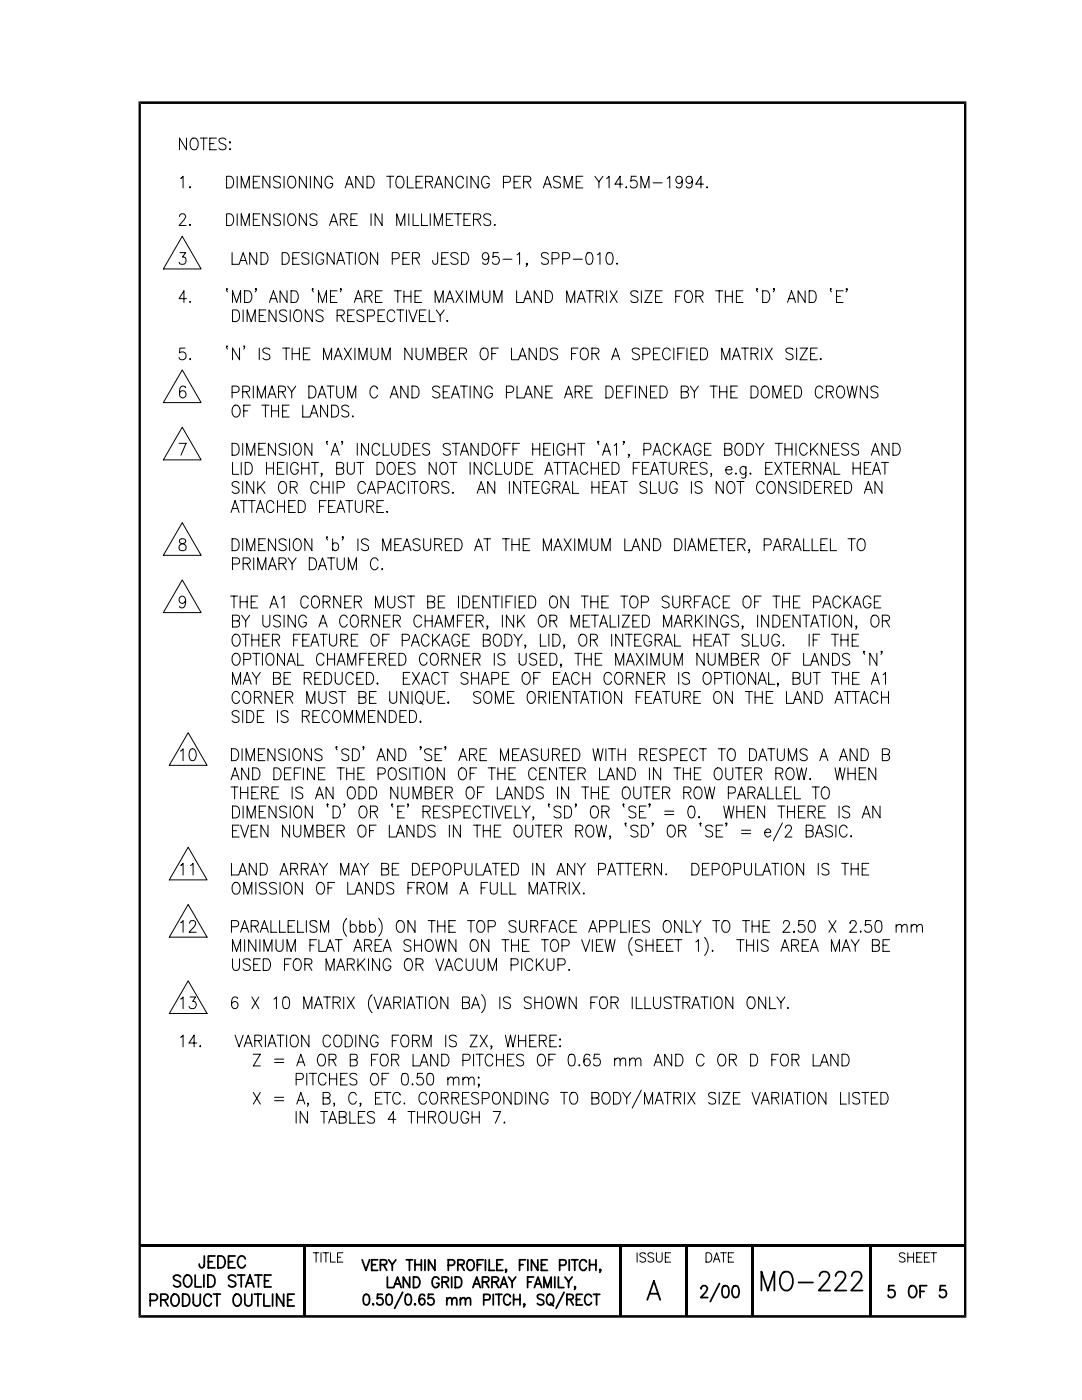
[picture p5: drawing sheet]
<svg xmlns="http://www.w3.org/2000/svg" width="216mm" height="279mm" viewBox="0 0 216 279" stroke-linecap="round" stroke-linejoin="round" font-family="sans-serif">
<g fill="none" stroke="#000" stroke-width=".2">
<path d="M36 35.6l.5-.4v2.3M37.2 27.6v2.3l-1.4-2.3v2.3M37.9 37.3l.1 .1h-.2l.1-.1-.1 .1M38.4 27.6h.5a1.4 1.4 0 0 1 0 2.3 1.19 1.19 0 0 1-1-.8 1.19 1.19 0 0 1 .2-1.2zM40 27.6h1.4M40.6 27.6v2.3M41.9 28.7h.8M43.2 27.6h-1.3v2.3h1.3M45.1 27.9a.76 .76 0 0 0-.8-.4 .76 .76 0 0 0-.6 .6l.4 .5a1.14 1.14 0 0 1 1 .6v.3a.86 .86 0 0 1-1.4 0M45.2 35.2a1.25 1.25 0 0 1 1.4 .7 1.25 1.25 0 0 1-.4 1.5l-1 .1zM45.9 28.3l.1 .1-.1 .2v-.3l-.1 .1M45.9 29.7l.1 .1-.1 .1z"/>
<path d="M47.3 35.2v2.3M48.1 37.5v-2.3l.8 2.3 .8-2.3v2.3M50.5 36.3h.9M51.9 35.2h-1.4v2.3h1.4M53.8 35.2v2.3l-1.3-2.3v2.3M56 35.5a.76 .76 0 0 0-.8-.3 .76 .76 0 0 0-.6 .5l.2 .4 .8 .3a.57 .57 0 0 1 .4 .6 .57 .57 0 0 1-.5 .5l-.7-.1-.2-.2M56.7 35.2v2.3M57.8 35.3l.2-.1a1.19 1.19 0 0 1 1 .7 1.19 1.19 0 0 1-.2 1.3l-.4 .3h-.4a1.48 1.48 0 0 1-.2-2.2zM61.1 35.2v2.3l-1.4-2.3v2.3M61.9 35.2v2.3M64.1 35.2v2.3l-1.4-2.3v2.3M66.4 35.7a.78 .78 0 0 0-.9-.5 .78 .78 0 0 0-.6 .9 1.01 1.01 0 0 0 .1 1 1.01 1.01 0 0 0 1.1 .3l.3-.4v-.4h-.5"/>
<path d="M68.9 37.5l.8-2.3 .8 2.3M69.2 36.7h1M72.4 35.2v2.3l-1.4-2.3v2.3M73.2 35.2h.7a1.27 1.27 0 0 1 .5 2l-.1 .2-1.1 .1zM77.2 35.2h1.4M77.9 35.2v2.3M79.4 35.3a1.06 1.06 0 0 1 1.1 .4 1.06 1.06 0 0 1 0 1.3 .76 .76 0 0 1-.9 .5 .76 .76 0 0 1-.6-.9 1.55 1.55 0 0 1 .4-1.3zM81.3 35.2v2.3h1.2M83 36.3h.8M84.3 35.2h-1.3v2.3h1.3M84.9 36.3h1a.56 .56 0 0 0 .4-.6 .56 .56 0 0 0-.4-.5h-1v2.3M85.6 36.3l.7 1.2"/>
<path d="M86.7 37.5l.8-2.3 .8 2.3M87 36.7h1.1M90.3 35.2v2.3l-1.4-2.3v2.3M92.5 35.7a.78 .78 0 0 0-.9-.5 .78 .78 0 0 0-.6 .9 1.01 1.01 0 0 0 .2 1 1.01 1.01 0 0 0 1 .3l.3-.4M93.2 35.2v2.3M95.4 35.2v2.3l-1.4-2.3v2.3M97.6 35.7a.71 .71 0 0 0-.7-.5 .71 .71 0 0 0-.7 .5 1.06 1.06 0 0 0 0 1.3 1.06 1.06 0 0 0 1.1 .4l.3-.4v-.4h-.5M100.5 36.4l1.1-.1a.62 .62 0 0 0 .3-.7 .62 .62 0 0 0-.6-.4h-.8v2.3M102.6 36.3h.8M103.9 35.2h-1.3v2.3h1.3M104.5 36.3h.9a.55 .55 0 0 0 .5-.6 .55 .55 0 0 0-.5-.5h-.9v2.3M105.2 36.3l.7 1.2"/>
<path d="M108.4 37.5l.8-2.3 .8 2.3M108.7 36.7h1M111.8 35.5a.76 .76 0 0 0-.7-.3 .76 .76 0 0 0-.7 .5l.2 .4 .9 .3a.56 .56 0 0 1 .4 .6 .56 .56 0 0 1-.6 .5l-.7-.1-.2-.2M112.6 37.5v-2.3l.8 2.3 .8-2.3v2.3M115 36.3h.8M116.3 35.2h-1.3v2.3h1.3M118.7 35.2l.8 1.1M119.5 36.3v1.2M120.3 35.2l-.8 1.1M121 35.6l.5-.4v2.3M124.2 36.7h-1.5l1-1.5v2.3M125 37.3v.2l-.2-.1z"/>
<path d="M127 35.2h-1l-.1 1a.76 .76 0 0 1 1.1 0 .76 .76 0 0 1-.1 1.1 .76 .76 0 0 1-1.1-.2M127.9 37.5v-2.3l.8 2.3 .8-2.3v2.3M130.3 36.5h1.8M133.1 35.6l.5-.4v2.3M136.1 35.9a.67 .67 0 0 1-.7 .6 .67 .67 0 0 1-.6-.7 .67 .67 0 0 1 .8-.6l.2 .1a1.88 1.88 0 0 1 0 2.1 .59 .59 0 0 1-.8-.2M138.2 35.9a.66 .66 0 0 1-.9 .6 .66 .66 0 0 1-.3-1 .66 .66 0 0 1 1 0 2.26 2.26 0 0 1-.1 1.9 .65 .65 0 0 1-1-.2M140.4 36.7h-1.5l1-1.5v2.3M141.1 37.3v.2l-.1-.1zM35.8 43.2l.1-.3a.66 .66 0 0 1 1.1 .2l-.3 .8-1 1.1h1.4M35.9 50.4h1.1l-.6 .9a.73 .73 0 0 1 .7 .8 .73 .73 0 0 1-.9 .6h-.3l-.2-.4M36.4 47.2l3.7 6.5h-7.5zM37.2 59.6h-1.5l1-1.6v2.4"/>
<path d="M37.9 44.8l.1 .1h-.2l.1-.1-.1 .1M45.2 57.7h.2l-.1-.1-.1 .1 .2 .6M45.2 42.7a1.25 1.25 0 0 1 1.4 .7 1.25 1.25 0 0 1-.4 1.5l-1 .1zM46.3 50.4v2.3h1.4l.8-2.3 .8 2.3M47.3 42.7v2.3M48 52h1M48.1 45v-2.3l.8 2.3 .8-2.3v2.3M48.8 58h.7a1.28 1.28 0 0 1 .8 1.2 1.28 1.28 0 0 1-.8 1.2h-.7zM50.5 43.8h.9M51.1 57.8v-.1h-.2l.2-.1v.3l-.2 .4M51.2 50.4v2.3l-1.4-2.3v2.3M51.9 42.7h-1.4v2.3h1.4"/>
<path d="M52.1 50.4h.6a1.28 1.28 0 0 1 .8 1.2 1.28 1.28 0 0 1-.8 1.1h-.6zM53.8 42.7v2.3l-1.3-2.3v2.3M54.1 59.6h1M56 43a.76 .76 0 0 0-.8-.4 .76 .76 0 0 0-.6 .6l.2 .4 .8 .3a.57 .57 0 0 1 .4 .6 .57 .57 0 0 1-.5 .5l-.7-.1-.2-.2M56.3 50.4a1.25 1.25 0 0 1 1.4 .7 1.25 1.25 0 0 1-.4 1.6h-1zM56.7 42.7v2.3M57.3 58v2.4l-1.4-2.4v2.4M57.8 42.8l.2-.1a1.19 1.19 0 0 1 1 .7 1.19 1.19 0 0 1-.2 1.3l-.4 .3h-.4a1.48 1.48 0 0 1-.2-2.2zM58.1 58h.7a1.28 1.28 0 0 1 .8 1.2 1.28 1.28 0 0 1-.8 1.2h-.7zM58.4 51.5h.8M59.7 50.4h-1.3v2.3h1.3M61.1 42.7v2.3l-1.4-2.3v2.3"/>
<path d="M61.6 50.8a.79 .79 0 0 0-.8-.4 .79 .79 0 0 0-.6 .6l.2 .3 .8 .3a.56 .56 0 0 1 .4 .6 .56 .56 0 0 1-.5 .5h-.7l-.2-.3M62.3 57.7h.2l-.1-.1-.1 .1 .2 .6M62.3 50.4v2.3M63.2 43a.75 .75 0 0 0-.7-.4 .75 .75 0 0 0-.7 .6l.2 .4 1 .4a.57 .57 0 0 1 .2 .6 .57 .57 0 0 1-.5 .4l-.7-.1-.2-.2M64.6 51l-.1-.2a.72 .72 0 0 0-1-.3 1.45 1.45 0 0 0 .1 2.2h.5a.76 .76 0 0 0 .5-.8h-.5M65.7 45l.9-2.3 .8 2.3M66 59.1h.8M66.1 44.2h1M66.7 50.4v2.3l-1.4-2.3v2.3M67.2 52.7l.8-2.3 .8 2.3M67.3 58h-1.3v2.4h1.3M67.5 52h1"/>
<path d="M67.9 43.8h.9a.55 .55 0 0 0 .5-.6 .55 .55 0 0 0-.5-.5h-.9v2.3M68 57.8v-.2l.1 .3-.2 .4M68.6 43.8l.7 1.2M69 50.4h1.4M69.7 50.4v2.3M70 43.8h.8M70.9 50.4v2.3M71 59.6h1M71.3 42.7h-1.3v2.3h1.3M72 50.5a1.06 1.06 0 0 1 1.2 .4 1.06 1.06 0 0 1-.1 1.3 .76 .76 0 0 1-.9 .5 .76 .76 0 0 1-.6-.8 1.55 1.55 0 0 1 .4-1.4zM72.8 59.1h.9a.55 .55 0 0 0 .6-.5 .55 .55 0 0 0-.6-.6h-.9v2.4M73.5 59.1l.8 1.3"/>
<path d="M74 42.7v2.3M74.9 59.1h.8M75.4 50.4v2.3l-1.5-2.3v2.3M76.2 58h-1.3v2.4h1.3M76.2 42.7v2.3l-1.4-2.3v2.3M78.3 51.6h.9a.62 .62 0 0 0 .5-.6 .62 .62 0 0 0-.5-.6h-.9v2.3M78.7 58h1.4M79.2 45v-2.3l.8 2.3 .8-2.3v2.3M79.4 58v2.4M80.4 51.5h.8M80.6 59.1h1.4M80.6 58v2.4"/>
<path d="M81.6 42.7v2.3M81.7 50.4h-1.3v2.3h1.3M82 58v2.4M82.3 51.5h.9l.4-.2 .1-.2a.52 .52 0 0 0-.5-.7h-.9v2.3M82.4 42.7v2.3h1.2M82.8 59.1h.8M83 51.5l.7 1.2M84.1 58h-1.3v2.4h1.3M84.1 42.7v2.3h1.2M85.9 42.7v2.3M86.7 45v-2.3l.8 2.3 .8-2.3v2.3M87.3 50.4l-.1 2.1a.47 .47 0 0 1-.8 0l-.1-.5"/>
<path d="M88.1 51.5h.8M89.1 43.8h.8M89.3 59.6h1M89.5 50.4h-1.4v2.3h1.4M90.4 42.7h-1.3v2.3h1.3M90.7 42.7h1.4M91 58l1.4 2.4M91.4 50.8a.79 .79 0 0 0-.8-.4 .79 .79 0 0 0-.6 .6l.2 .3 .8 .3a.56 .56 0 0 1 .4 .6 .56 .56 0 0 1-.5 .5h-.7l-.2-.3M91.4 42.7v2.3M92.1 50.4h.7a1.28 1.28 0 0 1 .7 1.2 1.28 1.28 0 0 1-.7 1.1h-.7zM92.4 58l-1.4 2.4M92.6 43.8h.8"/>
<path d="M93.1 58v2.4M93.9 42.7h-1.3v2.3h1.3M94.5 43.8h.9a.55 .55 0 0 0 .5-.6 .55 .55 0 0 0-.5-.5h-.9v2.3M95.2 43.8l.7 1.2M96.3 58v1.7a.72 .72 0 0 0 .7 .7 .72 .72 0 0 0 .7-.7v-1.7M97.5 51.2a.66 .66 0 0 1-.8 .6 .66 .66 0 0 1-.3-1 .66 .66 0 0 1 1 0 2.26 2.26 0 0 1-.2 1.9 .65 .65 0 0 1-.9-.3M97.9 43a.76 .76 0 0 0-.8-.4 .76 .76 0 0 0-.6 .6l.2 .4 .8 .3a.56 .56 0 0 1 .4 .6 .56 .56 0 0 1-.5 .5l-.7-.1-.2-.2M98.7 44.8l.1 .1-.1 .1zM99.4 50.4h-1l-.1 1a.78 .78 0 0 1 1.1 0 .78 .78 0 0 1 0 1.1 .78 .78 0 0 1-1.1 0v-.2M100.4 51.7h1.8M103.1 58v2.4h1.4l.8-2.4 .8 2.4M103.2 50.8l.5-.4v2.3"/>
<path d="M104.8 59.6h1M105.1 52.7h.1h-.2l.1-.2 .1 .4-.2 .3M108 58v2.4l-1.4-2.4v2.4M108.8 58a1.25 1.25 0 0 1 1.4 .8 1.25 1.25 0 0 1-.4 1.5l-1 .1zM109.4 50.8a.75 .75 0 0 0-.7-.4 .75 .75 0 0 0-.7 .6l.2 .3 1 .4a.57 .57 0 0 1 .2 .6 .57 .57 0 0 1-.5 .4h-.7l-.2-.3M110.2 51.6h.8a.62 .62 0 0 0 .6-.6 .62 .62 0 0 0-.6-.6h-.8v2.3M112.3 51.6h.9a.62 .62 0 0 0 .5-.6 .62 .62 0 0 0-.5-.6h-.9v2.3M114.4 51.7h1.8M115.5 59.6h1M117 58h1.4M117.2 50.5a.71 .71 0 0 1 1 .3 1.94 1.94 0 0 1-.2 1.9 .66 .66 0 0 1-1-.4 2.07 2.07 0 0 1 .2-1.8zM117.7 58v2.4"/>
<path d="M118.9 59.1l1.2-.1a.54 .54 0 0 0 .2-.6 .54 .54 0 0 0-.5-.4h-.9v2.4M119.2 50.8l.5-.4v2.3M119.6 59.1l.7 1.3M121 58v2.4M121.2 50.5a.66 .66 0 0 1 1 .3 2.1 2.1 0 0 1-.2 1.9 .71 .71 0 0 1-1-.4 1.91 1.91 0 0 1 .2-1.8zM121.8 58l1.3 2.4M123.1 52.5v.2h-.1zM123.1 58l-1.3 2.4M127.3 58.4a.79 .79 0 0 0-.8-.4 .79 .79 0 0 0-.6 .6l.2 .3 .8 .4a.56 .56 0 0 1 .4 .6 .56 .56 0 0 1-.5 .5l-.7-.1-.2-.3M128 58v2.4M128.7 58h1.4l-1.4 2.4h1.4M130.8 59.1h.8"/>
<path d="M132.1 58h-1.3v2.4h1.3M134.8 59.1h.8M136.1 58h-1.3v2.4M136.9 58.1a1.06 1.06 0 0 1 1.2 .5 1.06 1.06 0 0 1-.1 1.2 .76 .76 0 0 1-.9 .6 .76 .76 0 0 1-.5-.9 1.55 1.55 0 0 1 .3-1.4zM138.9 59.1h.9a.55 .55 0 0 0 .5-.5 .55 .55 0 0 0-.5-.6h-.9v2.4M139.6 59.1l.7 1.3M142.8 58h1.4M143.5 58v2.4M144.7 59.1h1.4M144.7 58v2.4M146.1 58v2.4M146.9 59.1h.8"/>
<path d="M148.3 58h-1.4v2.4h1.4M151 57.7h.2l-.1-.1-.1 .1 .2 .6M152.2 58h.7a1.29 1.29 0 0 1 .5 2l-.2 .3-1 .1zM154.4 57.8l.1-.1h-.2l.1-.1 .1 .3-.2 .4M157.4 59.6h1.1M160.7 58v2.4l-1.4-2.4v2.4M161.5 58h.7a1.33 1.33 0 0 1 .5 2l-.5 .4h-.7zM165.7 57.7h.2l-.1-.1-.1 .1 .2 .6M166.9 59.1h.8M168.2 58h-1.3v2.4h1.3M168.9 57.8l.1-.1-.1 .1v-.2l.1 .3-.2 .4M36.4 73.8l3.7 6.5h-7.5z"/>
<path d="M36.9 69.5h-1l-.1 .9a.78 .78 0 0 1 1.1 .1 .78 .78 0 0 1 0 1.1 .78 .78 0 0 1-1.1 0l-.1-.3M37 77.4a.6 .6 0 0 0-.9-.2 2 2 0 0 0 0 2.1 .68 .68 0 0 0 .9-.2 .68 .68 0 0 0-.2-1 .68 .68 0 0 0-.9 .2l-.1 .4M37.8 71.7h.2l-.1 .1zM37.9 60.2v.2zM45.2 69.1h.2l-.1-.1-.1 .1 .2 .6M46.3 78.3h.9a.65 .65 0 0 0 .5-.6 .65 .65 0 0 0-.5-.7h-.9v2.4M46.4 61.8h.7a1.33 1.33 0 0 1 .5 2l-.5 .4h-.7zM46.4 60.4v-2.4l.8 2.4 .8-2.4v2.4M47.8 69.5v2.3l-1.4-2.3v2.3M48.4 78.2l1.2-.1a.57 .57 0 0 0 .2-.6 .57 .57 0 0 0-.5-.5h-.9v2.4M48.5 61.8v2.4M48.7 69.2v-.2l.1 .3-.2 .4"/>
<path d="M49.1 78.2l.7 1.2M49.3 64.2v-2.4l.8 2.4 .8-2.4v2.4M50.5 77v2.4M51.4 79.4v-2.4l.8 2.4 .8-2.4v2.4M51.7 69.5v2.3M51.7 62.9h.8M53 61.8h-1.3v2.4h1.3M53.5 79.4l.8-2.4 .8 2.4M53.8 60.4l.8-2.4 .8 2.4M53.8 78.7h1M53.8 69.8a.78 .78 0 0 0-.7-.4 .78 .78 0 0 0-.6 .6l.2 .4 .8 .3a.57 .57 0 0 1 .2 1 .9 .9 0 0 1-1.2-.2M55.1 61.8v2.4l-1.4-2.4v2.4"/>
<path d="M55.6 78.2l1.2-.1a.57 .57 0 0 0 .2-.6 .57 .57 0 0 0-.5-.5h-.9v2.4M56.3 78.2l.7 1.2M56.4 69.5h1.4M57.1 69.5v2.3M57.2 62.1a.78 .78 0 0 0-.8-.3 .78 .78 0 0 0-.6 .6l.2 .3 1 .5a.57 .57 0 0 1 .2 .6 .57 .57 0 0 1-.5 .4l-.7-.1-.2-.3M57.4 77l.8 1.2M57.9 61.8v2.4M58.2 78.2v1.2M58.3 69.5v2.3M58.3 70.6h1.4M58.8 62.1a.78 .78 0 0 1 .9-.2 .78 .78 0 0 1 .5 .8 1.02 1.02 0 0 1-1 1.5l-.2-.1a1.51 1.51 0 0 1-.2-2zM59 77l-.8 1.2"/>
<path d="M59.7 69.5v2.3M60.5 70.6h.8M61.6 77a1.25 1.25 0 0 1 1.4 .6 1.25 1.25 0 0 1-.2 1.5l-.5 .3h-.7zM61.8 69.5h-1.3v2.3h1.3M62.3 61.8v2.4l-1.4-2.4v2.4M63.5 79.4l.8-2.4 .8 2.4M63.5 60.4v-2.4l.8 2.4 .9-2.4v2.4M63.8 78.7h1M64.5 62.1a.97 .97 0 0 0-1.5 0l.2 .6 .9 .4a.56 .56 0 0 1 .4 .6 .56 .56 0 0 1-.5 .5h-.5l-.5-.4M64.6 71.8v-2.3l.8 2.3 .8-2.3v2.3M65.3 77h1.4M66 77v2.4"/>
<path d="M66.7 71.8l.8-2.3 .8 2.3M67 71h1M67.2 77v1.7a.7 .7 0 0 0 .7 .7 .7 .7 0 0 0 .7-.7v-1.7M67.3 62.9h.9a.55 .55 0 0 0 .5-.5 .55 .55 0 0 0-.5-.6h-.9v2.4M68 62.9l.7 1.3M68.7 69.5l1.4 2.3M69.4 79.4v-2.4l.8 2.4 .8-2.4v2.4M69.4 62.9h.8M70.1 69.5l-1.4 2.3M70.7 61.8h-1.3v2.4h1.3M70.7 60.4l.8-2.4 .8 2.4M70.8 69.5v2.3"/>
<path d="M71.6 71.8v-2.3l.8 2.3 .8-2.3v2.3M72.6 62.1a.78 .78 0 0 0-.8-.3 .78 .78 0 0 0-.6 .6l.2 .3 .8 .4a.57 .57 0 0 1 .4 .6 .57 .57 0 0 1-.5 .5h-.4l-.5-.4M73.3 63.1h1a.63 .63 0 0 0 .4-.6 .63 .63 0 0 0-.4-.7h-1v2.4M74 69.5v1.6a.7 .7 0 0 0 .7 .7 .7 .7 0 0 0 .7-.7v-1.6M75.4 77.6a.71 .71 0 0 0-1.1-.4 1.45 1.45 0 0 0 .1 2.2 .78 .78 0 0 0 1-.5M75.4 62.9h.8M76.2 71.8v-2.3l.8 2.3 .9-2.3v2.3M76.8 61.8h-1.4v2.4h1.4M77.9 79.4l.8-2.4 .8 2.4M78.1 78.7h1.1M78.8 62.4a.78 .78 0 0 0-.9-.6 .78 .78 0 0 0-.6 .9 1.06 1.06 0 0 0 1 1.5l.5-.6M79.2 61.8h1.4"/>
<path d="M79.9 61.8v2.4M81.1 61.8v2.4M81.4 77v2.4l-1.4-2.4v2.4M81.6 61.8l.8 2.4 .8-2.4M82.2 77a1.25 1.25 0 0 1 1.3 .6 1.25 1.25 0 0 1-.1 1.5l-.5 .3h-.7zM82.2 69.5v2.3l-1.4-2.3v2.3M83 69.5v1.6a.7 .7 0 0 0 .7 .7 .7 .7 0 0 0 .7-.7v-1.6M83.7 62.9h.8M85 61.8h-1.3v2.4h1.3M85.2 71.8v-2.3l.8 2.3 .8-2.3v2.3M85.6 61.8v2.4h1.2M86.8 60.4v-2.4l.8 2.4 .8-2.4v2.4"/>
<path d="M87 61.8l.8 1.1M87.6 70.6h1a.55 .55 0 0 0 .5-.6 .55 .55 0 0 0-.5-.5h-1v2.3h1a.62 .62 0 0 0 .5-.6 .62 .62 0 0 0-.5-.6M87.8 77.4a.78 .78 0 0 0-.9-.4 .78 .78 0 0 0-.6 .6l.2 .4 .8 .3a.56 .56 0 0 1 .5 .6 .56 .56 0 0 1-.6 .5h-.4l-.5-.3M87.8 62.9v1.3M88.4 78.2h.9M88.6 61.8l-.8 1.1M88.9 60.4l.8-2.4 .9 2.4M89.3 64v.2l-.1-.1 .1-.1-.1 .1M89.7 77h-1.3v2.4h1.3M89.7 70.6h.9M90.1 79.4l.8-2.4 .8 2.4M90.4 78.7h1"/>
<path d="M91.1 69.5h-1.4v2.3h1.4M91.7 70.6l1.2-.2a.54 .54 0 0 0 .2-.6 .54 .54 0 0 0-.5-.3h-.9v2.3M91.9 77h1.4M92.4 70.6l.7 1.2M92.6 77v2.4M93.8 77v2.4M93.9 60.4v-2.4l.8 2.4 .8-2.4v2.4M96 77v2.4l-1.4-2.4v2.4M96.2 69.6a.79 .79 0 0 1 .9 0 .79 .79 0 0 1 .3 .8 1.02 1.02 0 0 1-1 1.4 1.41 1.41 0 0 1-.2-2.2zM98.1 70.6h.8M98.3 77.6a.76 .76 0 0 0-1.2-.4 1.48 1.48 0 0 0 .2 2.2 .8 .8 0 0 0 1-.9h-.6M98.6 60.4v-2.4l.8 2.4 .8-2.4v2.4"/>
<path d="M99.4 69.5h-1.3v2.3M101 78.3h1a.65 .65 0 0 0 .5-.6 .65 .65 0 0 0-.5-.7h-1v2.4M102.1 69.5v2.3h1.4l.8-2.3 .8 2.3M103.2 77v2.4h1.4l.8-2.4 .8 2.4M103.8 71h1M104.9 78.7h1M107 69.5v2.3l-1.4-2.3v2.3M107.8 69.5h.7a1.27 1.27 0 0 1 .5 2l-.5 .3h-.7zM108.1 77v2.4l-1.4-2.4v2.4M108.9 78.2h.8M110.2 77h-1.3v2.4h1.3M111.3 69.8a.97 .97 0 0 0-1.5 0l.2 .6 .8 .3a.56 .56 0 0 1 .5 .6 .56 .56 0 0 1-.6 .5h-.4l-.5-.3"/>
<path d="M112.6 79.4l.9-2.4 .8 2.4M112.9 78.7h1.1M113.1 60.4v-2.4l.8 2.4 .8-2.4v2.4M114 70.6h.9M114.8 78.2h.9a.57 .57 0 0 0 .5-.6 .57 .57 0 0 0-.5-.6h-.9v2.4M115.2 60.4l.8-2.4 .8 2.4M115.4 69.5h-1.4v2.3M115.5 78.2l.7 1.2M116.2 69.6l.6-.1a1.4 1.4 0 0 1 0 2.3 1.14 1.14 0 0 1-.9-1.8zM116.9 78.2h.8M118.1 70.6l1.2-.2a.54 .54 0 0 0 .2-.6 .54 .54 0 0 0-.5-.3h-.9v2.3M118.2 77h-1.3v2.4h1.3"/>
<path d="M118.8 70.6l.7 1.2M120.9 77h.7a1.25 1.25 0 0 1 .7 1.6 1.25 1.25 0 0 1-1.4 .8zM122 71.8l.9-2.3 .8 2.3M122.3 71h1.1M123 78.2h.9M124.3 77h-1.3v2.4h1.3M125 78.2h.8M126.3 77h-1.3v2.4M126.8 77v2.4M127.6 69.8a.97 .97 0 0 0-1.4 0l.2 .6 .8 .3a.56 .56 0 0 1 .4 .6 .56 .56 0 0 1-.5 .5h-.4l-.5-.3M128.3 70.7h.9a.62 .62 0 0 0 .5-.6 .62 .62 0 0 0-.5-.6h-.9v2.3M129 77v2.4l-1.4-2.4v2.4"/>
<path d="M129.8 78.2h.8M130.4 70.6h.8M131.1 77h-1.3v2.4h1.3M131.7 69.5h-1.3v2.3h1.3M131.7 77h.7a1.25 1.25 0 0 1 .7 1.6 1.25 1.25 0 0 1-1.4 .8zM133.7 70a.71 .71 0 0 0-.7-.6 .71 .71 0 0 0-.7 .6 1.17 1.17 0 0 0 .9 1.8l.5-.6M134.5 69.5v2.3M135.3 70.6h.8M135.9 78.2h1a.57 .57 0 0 0 .5-.6 .57 .57 0 0 0-.5-.6h-1v2.4h1a.62 .62 0 0 0 .5-.6 .62 .62 0 0 0-.5-.6M136.6 69.5h-1.3v2.3M137.1 69.5v2.3M137.8 77l.8 1.2"/>
<path d="M137.9 70.6h.8M138.6 78.2v1.2M139.2 69.5h-1.3v2.3h1.3M139.4 77l-.8 1.2M139.8 69.5h.7a1.31 1.31 0 0 1 0 2.3h-.7zM141.7 77h1.4M142.4 77v2.4M143.6 78.2h1.4M143.6 77v2.4M144 71.8v-2.3l.8 2.3 .8-2.3v2.3M145 77v2.4M145.8 78.2h.8"/>
<path d="M146.1 71.8l.8-2.3 .8 2.3M146.4 71h1M147.2 77h-1.4v2.4h1.4M148 69.5h1.4M148.7 69.5v2.3M149.9 70.6h.9l.4-.2 .1-.3a.52 .52 0 0 0-.5-.6h-.9v2.3M149.9 77h.7a1.35 1.35 0 0 1 0 2.4h-.7zM150.6 70.6l.7 1.2M152 69.5v2.3M152.3 77.2l.2-.2a1.13 1.13 0 0 1 1 .7 1.13 1.13 0 0 1-.1 1.2 .72 .72 0 0 1-1.1 .4 1.57 1.57 0 0 1 0-2.1zM152.7 69.5l1.4 2.3M154.1 69.5l-1.4 2.3"/>
<path d="M154.2 79.4v-2.4l.8 2.4 .8-2.4v2.4M156.6 78.2h.8M157.1 60.4l.8-2.4 .8 2.4M157.9 77h-1.3v2.4h1.3M158.2 69.8a.97 .97 0 0 0-1.4 0l.2 .6 .8 .3a.56 .56 0 0 1 .5 .6 .56 .56 0 0 1-.6 .5h-.4l-.5-.3M158.5 77h.8a1.35 1.35 0 0 1 0 2.4h-.8zM159 69.5v2.3M159.6 69.5h1.5l-1.5 2.3h1.5M161.8 70.6h.8M163.1 69.5h-1.3v2.3h1.3M163.8 71.6v.2l-.1-.1 .1-.1-.1 .1M164.2 77.6a.76 .76 0 0 0-.9-.5 .76 .76 0 0 0-.6 .9 1.02 1.02 0 0 0 1 1.4l.5-.5"/>
<path d="M164.9 78.2l1.2-.1 .2-.4-.2-.5-1.2-.2v2.4M165.6 78.2l.7 1.2M167.3 77.2l.2-.2a1.13 1.13 0 0 1 1 .7 1.13 1.13 0 0 1-.1 1.2 .72 .72 0 0 1-1.1 .4 1.57 1.57 0 0 1 0-2.1zM169 77l.5 2.4 .6-2.4 .4 2.4 .5-2.4M173.1 77v2.4l-1.4-2.4v2.4M175.2 77.4a.75 .75 0 0 0-.8-.4 .75 .75 0 0 0-.6 .6l.1 .4 1.1 .4a.57 .57 0 0 1 .2 .6 .57 .57 0 0 1-.5 .4l-.8-.1-.1-.2M35.7 88.5h1.4l-1 2.3M36.4 85.3l3.7 6.5h-7.5zM46.3 88.5a1.25 1.25 0 0 1 1.3 .6 1.25 1.25 0 0 1-.1 1.4l-.5 .3h-.7zM46.4 92.3v2.4h1.2M46.7 81l.2-.1a1.13 1.13 0 0 1 1 .6 1.13 1.13 0 0 1-.1 1.2 .72 .72 0 0 1-1.1 .4 1.57 1.57 0 0 1 0-2.1zM47.7 96.4a.75 .75 0 0 0-.8-.3 .75 .75 0 0 0-.6 .6l.2 .3 .8 .3a.59 .59 0 0 1 .4 .6 .59 .59 0 0 1-.5 .6h-.4l-.5-.4"/>
<path d="M47.9 99.9h1.4M48.1 92.3v2.4M48.4 88.5v2.3M48.4 96.1v2.4M48.6 99.9v2.4M48.6 82h.8M48.9 92.3a1.25 1.25 0 0 1 1.4 .6 1.25 1.25 0 0 1-.2 1.4l-.5 .4h-.7zM49.2 90.8v-2.3l.8 2.3 .8-2.3v2.3M49.5 99.9h1.4M50 80.9h-1.4v2.3M50.2 99.9v2.4M50.6 96.1v2.4l-1.4-2.4v2.4"/>
<path d="M51.4 96.1v2.4M51.6 89.6h.9M51.9 97.1l1 1.4M52.2 80.9h1.5M52.9 96.1l-1.5 1.6M53 80.9v2.3M53 88.5h-1.4v2.3h1.4M53.2 92.3v2.4M53.2 93.4h1.4M54.2 82h1.4M54.2 80.9v2.3M54.6 92.3v2.4"/>
<path d="M55 88.5v2.3l-1.4-2.3v2.3M55.4 93.4h.8M55.4 99.9v2.4M55.6 80.9v2.3M56 96.2l.2-.1a1.08 1.08 0 0 1 1 1.5 .81 .81 0 0 1-.8 .9 .81 .81 0 0 1-.8-.9 1.55 1.55 0 0 1 .4-1.4zM56.4 82h.8M56.7 92.3h-1.3v2.4h1.3M56.8 99.9v2.4M57.1 88.8a.78 .78 0 0 0-.8-.4 .78 .78 0 0 0-.6 .7l.2 .3 .8 .3a.56 .56 0 0 1 .4 .6 .56 .56 0 0 1-.5 .5h-.4l-.5-.3M57.3 92.3v2.4M57.7 80.9h-1.3v2.3h1.3M57.8 88.5v2.3"/>
<path d="M57.9 97.2l1.2-.1a.57 .57 0 0 0 .2-.6 .57 .57 0 0 0-.5-.4h-.9v2.4M58.6 97.2l.7 1.3M58.9 88.6l.2-.1a1.08 1.08 0 0 1 1 1.5 .81 .81 0 0 1-.8 .9 .81 .81 0 0 1-.8-.9 1.39 1.39 0 0 1 .4-1.4zM58.9 99.9h-1.3v2.4h1.3M59.5 92.9a.71 .71 0 0 0-1.1-.5 1.45 1.45 0 0 0 .2 2.3 .76 .76 0 0 0 .9-.9h-.5M59.5 99.9a1.25 1.25 0 0 1 1.3 .6 1.25 1.25 0 0 1-.1 1.4l-.5 .4h-.7zM60.2 93.4h1.4M60.2 92.3v2.4M60.4 80.9v2.3h1.4l.9-2.3 .8 2.3M61.6 92.3v2.4M62.1 82.4h1.1M62.1 92.3h1.4"/>
<path d="M62.2 88.5v2.3l-1.4-2.3v2.3M62.8 92.3v2.4M63.5 96.7a.7 .7 0 0 0-.7-.6 .7 .7 0 0 0-.7 .6 1.17 1.17 0 0 0 .9 1.8l.5-.6M64.3 94.5l-.2 .2v-.2h.2l-.2 .6M64.3 96.1v2.4M64.3 97.2h1.4M65.1 99.9h-1.3v2.4M65.2 88.1l.1 .2 .1-.2h-.2l.2 .6M65.4 80.9v2.3l-1.4-2.3v2.3M65.7 96.1v2.4M66.1 90.8l.8-2.3 .8 2.3M66.2 80.9h.7a1.35 1.35 0 0 1 0 2.3h-.7z"/>
<path d="M66.4 90h1M66.5 96.1v2.4M66.9 99.9h-1.3v2.4h1.3M67.2 93.4l1.2-.1a.57 .57 0 0 0 .2-.6 .57 .57 0 0 0-.5-.4h-.9v2.4l1.2-.2a.62 .62 0 0 0 .2-.6 .62 .62 0 0 0-.5-.5M67.3 97.3h.9a.62 .62 0 0 0 .5-.6 .62 .62 0 0 0-.5-.6h-.9v2.4M68.3 88.3v-.2l.1 .3-.2 .3M69 99.9h1.4M69.3 92.3v1.7a.7 .7 0 0 0 .7 .7 .7 .7 0 0 0 .7-.7v-1.7M69.6 81.2a.75 .75 0 0 0-.8-.4 .75 .75 0 0 0-.6 .6l.2 .4 1 .4a.57 .57 0 0 1 .2 .6 .57 .57 0 0 1-.5 .4l-.7-.1-.2-.2M69.7 99.9v2.4M70.3 83.1h.2l-.1 .1zM70.9 99.9v1.7a.7 .7 0 0 0 .7 .7 .7 .7 0 0 0 .7-.7v-1.7"/>
<path d="M71.2 92.3h1.4M71.3 88.5v2.3M71.9 92.3v2.4M72.9 96.7a.76 .76 0 0 0-1.1-.5 1.48 1.48 0 0 0 .2 2.3 .85 .85 0 0 0 .9-.6M73.3 98.5l.8-2.4 .8 2.4M73.5 88.5v2.3l-1.4-2.3v2.3M73.6 97.7h1M75.2 92.3h.7a1.25 1.25 0 0 1 .8 1.5 1.25 1.25 0 0 1-1.5 .9zM75.4 97.3h1a.62 .62 0 0 0 .5-.6 .62 .62 0 0 0-.5-.6h-1v2.4M75.7 89.1a.76 .76 0 0 0-.9-.6 .76 .76 0 0 0-.5 .9 1.02 1.02 0 0 0 .9 1.4l.5-.5M76.5 88.5v2.3h1.2M76.5 99.9h-1.3v2.4h1.3"/>
<path d="M77.3 98.5l.8-2.4 .8 2.4M77.5 92.6l.4-.3a1.08 1.08 0 0 1 1 1.5 .81 .81 0 0 1-.8 .9 .81 .81 0 0 1-.8-.9v-.6zM77.6 97.7h1M78.1 88.5v1.7a.72 .72 0 0 0 .8 .7 .72 .72 0 0 0 .7-.7v-1.7M79.6 93.4h.8M80.4 88.5a1.25 1.25 0 0 1 1.3 .6 1.25 1.25 0 0 1-.1 1.4l-.5 .3h-.7zM80.8 96.7a.76 .76 0 0 0-.9-.6 .76 .76 0 0 0-.6 .9 1.02 1.02 0 0 0 1 1.5l.5-.6M80.9 92.3h-1.3v2.4h1.3M81.5 96.1v2.4M82 96.1h1.4M82.5 89.6h.8M82.7 96.1v2.4"/>
<path d="M82.8 92.6a.75 .75 0 0 0-.8-.3 .75 .75 0 0 0-.6 .6l.2 .3 .8 .3a.59 .59 0 0 1 .4 .6 .59 .59 0 0 1-.5 .6l-.7-.2-.2-.2M83.8 88.5h-1.3v2.3h1.3M84.2 96.2l.2-.1a1.08 1.08 0 0 1 1 1.5 .81 .81 0 0 1-.8 .9 .81 .81 0 0 1-.8-.9 1.55 1.55 0 0 1 .4-1.4zM85.7 88.8a.75 .75 0 0 0-.8-.3 .75 .75 0 0 0-.6 .6l.2 .3 .8 .3a.56 .56 0 0 1 .4 .6 .56 .56 0 0 1-.5 .5h-.4l-.5-.3M86.1 97.2l1.2-.1a.57 .57 0 0 0 .2-.6 .57 .57 0 0 0-.5-.4h-.9v2.4M86.8 97.2l.7 1.3M87 92.3v2.4l-1.4-2.4v2.4M88.1 92.4l.2-.1a1.08 1.08 0 0 1 1.1 1.5 .81 .81 0 0 1-.8 .9 .81 .81 0 0 1-.8-.9 1.55 1.55 0 0 1 .3-1.4zM89.6 96.4a.78 .78 0 0 0-.8-.3 .78 .78 0 0 0-.7 .6l.2 .3 1.1 .5a.57 .57 0 0 1 .2 .6 .57 .57 0 0 1-.5 .4h-.5l-.5-.4M89.7 92.3h1.5M89.9 88.8a.78 .78 0 0 0-.8-.4 .78 .78 0 0 0-.7 .7l.2 .3 .9 .3a.56 .56 0 0 1 .4 .6 .56 .56 0 0 1-.5 .5h-.5l-.5-.3M90.3 88.5h1.4"/>
<path d="M90.4 98.3v.2l-.1-.2h.1h-.1M90.5 92.3v2.4M91 88.5v2.3M91.9 90.8l.8-2.3 .8 2.3M92.2 90h1M93.8 92.3v2.4M95.2 98.5l.8-2.4 .8 2.4M95.4 88.5v2.3l-1.4-2.3v2.3M95.5 97.7h1M96 92.3v2.4l-1.4-2.4v2.4M96.2 88.5a1.25 1.25 0 0 1 1.3 .6 1.25 1.25 0 0 1-.1 1.4l-.5 .3h-.7zM98.3 92.9a.76 .76 0 0 0-1.2-.5 1.48 1.48 0 0 0 .2 2.3 .85 .85 0 0 0 1-.6"/>
<path d="M98.6 88.6a.83 .83 0 0 1 1.3 .8 .97 .97 0 0 1-.2 1.1 .97 .97 0 0 1-1.1 .2 1.57 1.57 0 0 1 0-2.1zM98.7 96.1v2.4l-1.4-2.4v2.4M98.9 92.3v2.4h1.3M100.5 89.6h.8M100.7 92.3v1.7a.7 .7 0 0 0 .7 .7 .7 .7 0 0 0 .7-.7v-1.7M101.6 96.1v2.4M101.9 88.5h-1.4v2.3M102.4 89.6h.8M102.9 92.3h.7a1.35 1.35 0 0 1 0 2.4h-.7zM103.7 88.5h-1.3v2.3M103.9 96.1v2.4l-1.4-2.4v2.4M104.4 96.1h1.4"/>
<path d="M105 93.4h.8M105.1 96.1v2.4M106.3 92.3h-1.3v2.4h1.3M106.3 89.6h1.4M106.3 88.5v2.3M106.3 97.2h.8M107.6 96.1h-1.3v2.4h1.3M107.7 88.5v2.3M108.5 89.6h.8M108.7 94.7l.8-2.4 .8 2.4M109 93.9h1M109.6 96.7a.73 .73 0 0 0-1.1-.5 1.48 1.48 0 0 0 .2 2.3 .76 .76 0 0 0 .9-.9h-.5"/>
<path d="M109.8 88.5h-1.3v2.3h1.3M110.3 97.2h1a.57 .57 0 0 0 .5-.5 .57 .57 0 0 0-.5-.6h-1v2.4M110.4 88.5v2.3M110.5 92.3h1.4M111 97.2l.8 1.3M111.3 92.3v2.4M112.1 98.5l.8-2.4 .8 2.4M112.1 92.3h1.5M112.4 97.7h1.1M112.6 89.1a.7 .7 0 0 0-.6-.6 .7 .7 0 0 0-.7 .6 1.17 1.17 0 0 0 .8 1.7 .76 .76 0 0 0 .5-.8h-.5M112.9 92.3v2.4M113.4 89.6h1.4"/>
<path d="M113.4 88.5v2.3M113.7 94.7l.9-2.4 .8 2.4M114 93.9h1.1M114.3 96.1v2.4h1.2M114.8 88.5v2.3M115.3 88.5h1.4M116 88.5v2.3M117.3 92.9a.71 .71 0 0 0-1.1-.5 1.45 1.45 0 0 0 .2 2.3 .78 .78 0 0 0 .9-.6M118 93.4h1.4M118 92.3v2.4M118.1 96.1v2.4M118.1 97.2h1.4"/>
<path d="M119.3 88.1l.1 .2 .1-.2h-.2l.2 .6M119.4 92.3v2.4M119.5 96.1v2.4M120.2 90.8l.8-2.3 .8 2.3M120.2 93.4h.8M120.3 97.2h.8M120.5 90h1M121.5 92.3h-1.3v2.4h1.3M121.6 96.1h-1.3v2.4h1.3M121.9 98.5l.8-2.4 .8 2.4M122.1 92.3h.8a1.35 1.35 0 0 1 0 2.4h-.8zM122.2 97.7h1"/>
<path d="M122.6 88.9l.4-.4v2.3M123.7 96.1h1.5M124.5 88.3v-.2v.2l-.2-.2h.2v.3l-.2 .3M124.5 96.1v2.4M125.6 90.7l-.1 .1-.2-.1h.3l-.3 .6M126.4 93.4h.8M127.7 92.3h-1.3v2.4M128.2 93.4h.8M128.5 89.7h.9a.66 .66 0 0 0 .5-.6 .66 .66 0 0 0-.5-.6h-.9v2.3M129.1 96.4a.75 .75 0 0 0-.8-.3 .75 .75 0 0 0-.6 .6l.2 .3 .8 .3a.6 .6 0 0 1 .4 .6 .6 .6 0 0 1-.5 .6h-.4l-.5-.4M129.5 92.3h-1.3v2.4h1.3M129.8 94.7l.8-2.4 .8 2.4"/>
<path d="M129.8 96.1v2.4h1.2M130.1 93.9h1M130.3 90.8l.8-2.3 .8 2.3M130.6 90h1M131.5 96.1v1.7a.7 .7 0 0 0 .7 .7 .7 .7 0 0 0 .7-.7v-1.7M131.6 92.3h1.4M132.3 92.3v2.4M133.5 92.3v1.7a.72 .72 0 0 0 .7 .7 .72 .72 0 0 0 .8-.7v-1.7M133.8 89.1a.76 .76 0 0 0-.9-.6 .76 .76 0 0 0-.6 .9 1.02 1.02 0 0 0 1 1.4l.5-.5M134.5 88.5v2.3M135 89.5l.9 1.3M135.1 96.7a.76 .76 0 0 0-.9-.6 .76 .76 0 0 0-.6 .9 1.02 1.02 0 0 0 1 1.5 .76 .76 0 0 0 .5-.9h-.5"/>
<path d="M135.8 93.4l1.1-.1a.57 .57 0 0 0 .2-.6 .57 .57 0 0 0-.4-.4h-.9v2.4M135.9 88.5l-1.4 1.5M136.4 90.8l.8-2.3 .8 2.3M136.4 93.4l.8 1.3M136.7 90h1M137.9 93.4h.8M138 96.1v2.4M139.2 92.3h-1.3v2.4h1.3M139.9 89.1a.76 .76 0 0 0-.9-.6 .76 .76 0 0 0-.6 .9 1.02 1.02 0 0 0 1 1.4 .76 .76 0 0 0 .5-.8h-.5M140.1 96.4a.75 .75 0 0 0-.8-.3 .75 .75 0 0 0-.6 .6l.2 .3 .8 .3a.59 .59 0 0 1 .4 .6 .59 .59 0 0 1-.5 .6l-.7-.2-.2-.2M140.6 89.6h.8M141.1 92.6a.75 .75 0 0 0-.8-.4 .75 .75 0 0 0-.6 .7l.2 .3 1 .4a.57 .57 0 0 1 .2 .7 .57 .57 0 0 1-.5 .4h-.4l-.5-.4"/>
<path d="M141.9 88.5h-1.3v2.3h1.3M142 94.5l-.1 .2-.1-.2h.2l-.2 .6M144.3 96.1v2.4l-1.4-2.4v2.4M144.6 89.6h.9a.57 .57 0 0 0 .6-.6 .57 .57 0 0 0-.6-.5h-.9v2.3h.9a.62 .62 0 0 0 .6-.6 .62 .62 0 0 0-.6-.6M144.8 93.8h1.2a.62 .62 0 0 0-.6-.7 .62 .62 0 0 0-.6 .7 .68 .68 0 0 0 .4 .8 .68 .68 0 0 0 .8-.3M145.4 96.2l.2-.1a1.08 1.08 0 0 1 1 1.5 .81 .81 0 0 1-.8 .9 .81 .81 0 0 1-.8-.9 1.55 1.55 0 0 1 .4-1.4zM146.9 94.4v.3l-.2-.2 .2-.1-.2 .1M147 88.6l.2-.1a1.08 1.08 0 0 1 1.1 1.5 .81 .81 0 0 1-.9 .9 .81 .81 0 0 1-.8-.9 1.55 1.55 0 0 1 .4-1.4zM147 96.1h1.5M147.7 96.1v2.4M148.8 93.1v2.1a.58 .58 0 0 1-.8 .1M148.8 93.4a.71 .71 0 0 0-1-.1 .71 .71 0 0 0-.1 1 .61 .61 0 0 0 .6 .4 .61 .61 0 0 0 .5-.4"/>
<path d="M149 88.5a1.25 1.25 0 0 1 1.4 .7 1.25 1.25 0 0 1-.5 1.5l-.9 .1zM149.8 94.4v.3l-.2-.2 .2-.1-.2 .1M150.8 88.5l.8 1.1M151.6 89.6v1.2M152.4 88.5l-.8 1.1M152.5 96.7a.7 .7 0 0 0-.7-.6 .7 .7 0 0 0-.7 .6 1.17 1.17 0 0 0 .9 1.8l.5-.6M152.8 93.4h.8M153.3 96.4a.77 .77 0 0 1 .9-.3 .77 .77 0 0 1 .5 .9 1.02 1.02 0 0 1-1 1.5l-.2-.2a1.51 1.51 0 0 1-.2-1.9zM154.1 92.3h-1.3v2.4h1.3M154.6 92.3l1.4 2.4M154.7 88.5h1.4M155.4 88.5v2.3"/>
<path d="M156 92.3l-1.4 2.4M156.4 92.3h1.4M156.6 88.5v2.3M156.6 89.6h1.4M156.8 96.1v2.4l-1.4-2.4v2.4M157.1 92.3v2.4M158 88.5v2.3M158.3 93.4h.8M158.8 88.5v2.3M159 96.4a.78 .78 0 0 0-.8-.3 .78 .78 0 0 0-.7 .6l.2 .3 1 .5a.57 .57 0 0 1 .3 .6 .57 .57 0 0 1-.5 .4h-.5l-.5-.4M159.6 92.3h-1.3v2.4h1.3M159.6 96.1v2.4"/>
<path d="M160.2 93.4h1a.57 .57 0 0 0 .5-.5 .57 .57 0 0 0-.5-.6h-1v2.4M160.4 96.1h.8a1.25 1.25 0 0 1 .7 1.5 1.25 1.25 0 0 1-1.5 .9zM161 93.4l.7 1.3M161.1 89.1a.76 .76 0 0 0-1.2-.5 1.48 1.48 0 0 0 .2 2.2 .86 .86 0 0 0 1-.5M161.8 88.5v2.3M162.3 89.5l.9 1.3M162.6 97.2h.8M163.2 88.5l-1.4 1.5M163.8 92.3v2.4l-1.5-2.4v2.4M163.9 96.1h-1.3v2.4h1.3M164.3 94.7l.8-2.4 .8 2.4M164.5 97.2h.9a.57 .57 0 0 0 .5-.5 .57 .57 0 0 0-.5-.6h-.9v2.4"/>
<path d="M164.6 93.9h1M165.2 97.2l.7 1.3M165.3 88.5v2.3l-1.4-2.3v2.3M166.1 89.6h.8M166.4 92.3v2.4h1.2M166.6 97.2h.8M167.4 88.5h-1.3v2.3h1.3M167.9 96.1h-1.3v2.4h1.3M168.5 96.1a1.25 1.25 0 0 1 1.3 .6 1.25 1.25 0 0 1-.1 1.4l-.5 .4h-.7zM169.3 88.8a.75 .75 0 0 0-.8-.4 .75 .75 0 0 0-.6 .7l.2 .3 .8 .3a.56 .56 0 0 1 .4 .6 .56 .56 0 0 1-.5 .5h-.4l-.5-.3M170.2 93.4h1.5M170.2 92.3v2.4"/>
<path d="M171.3 88.8a.75 .75 0 0 0-.8-.3 .75 .75 0 0 0-.6 .6l.2 .3 .8 .3a.57 .57 0 0 1 .4 .6 .57 .57 0 0 1-.4 .5h-.5l-.5-.3M171.7 92.3v2.4M172.5 98.5l.8-2.4 .8 2.4M172.5 93.4h.8M172.8 97.7h1M173.8 92.3h-1.3v2.4h1.3M173.9 90.8l.8-2.3 .8 2.3M174.1 94.7l.8-2.4 .8 2.4M174.2 90h1M174.4 93.9h1M175.9 92.3h1.4M176 96.1v2.4l-1.4-2.4v2.4"/>
<path d="M176.6 92.3v2.4M177.4 88.5v2.3l-1.4-2.3v2.3M178.2 88.5h.7a1.25 1.25 0 0 1 .7 1.5 1.25 1.25 0 0 1-1.4 .8zM35.9 107.7a.48 .48 0 0 0 .2 .7 .88 .88 0 0 1 .9 .4 .88 .88 0 0 1 0 .9 .74 .74 0 0 1-1.2 0 .74 .74 0 0 1 .5-1.2l.4-.1a.44 .44 0 0 0 .3-.3 .44 .44 0 0 0-.1-.4l-.3-.2zM36.4 115.7l3.7 6.6h-7.5zM36.4 104.3l3.7 6.5h-7.5zM37 119.8a.66 .66 0 0 1-.9 .5 .66 .66 0 0 1-.2-1 .66 .66 0 0 1 1 0 2.04 2.04 0 0 1-.2 1.9l-.5 .1-.3-.1-.1-.2M46 119h1.4M46.1 102.3l.8-2.4 .8 2.4M46.3 107.5a1.25 1.25 0 0 1 1.3 .6 1.25 1.25 0 0 1-.1 1.5l-.5 .3h-.7zM46.4 112.6l1.2-.1 .2-.4a.63 .63 0 0 0-.5-.8h-.9v2.4M46.4 101.5h1"/>
<path d="M46.7 119v2.3M47.9 119v2.3M48.4 107.5v2.4M48.5 112.5h.9a.57 .57 0 0 0 .6-.6 .57 .57 0 0 0-.6-.6h-.9v2.4M49.2 109.9v-2.4l.8 2.4 .8-2.4v2.4M49.2 112.5l.8 1.2M49.3 119v2.3M50.6 111.3v2.4M51.1 102.3l.8-2.4 .8 2.4M51.4 101.5h1.1M51.4 113.7v-2.4l.8 2.4 .8-2.4v2.4M51.4 119h-1.3v2.3h1.3"/>
<path d="M51.6 108.7h.9M53 107.5h-1.4v2.4h1.4M53.6 113.7l.8-2.4 .8 2.4M53.8 112.9h1.1M54.7 100.5a.71 .71 0 0 0-1.1-.5 1.48 1.48 0 0 0 .2 2.3 .77 .77 0 0 0 .9-.6M55 107.5v2.4l-1.4-2.4v2.4M55.4 101h1.4M55.7 112.5h.9a.57 .57 0 0 0 .5-.6 .57 .57 0 0 0-.5-.6h-.9v2.4M56.2 119.4l.5-.4v2.3M56.4 112.5l.7 1.2M57.1 107.9a.78 .78 0 0 0-.8-.4 .78 .78 0 0 0-.6 .6 1.14 1.14 0 0 0 1 .7l.2 .1a.57 .57 0 0 1 .2 .6 .57 .57 0 0 1-.5 .4h-.4l-.5-.3M57.5 111.3l.8 1.2"/>
<path d="M57.6 101h.8M57.8 107.5v2.4M58.3 112.5v1.2M58.9 107.7l.2-.2a1.16 1.16 0 0 1 .9 1.8 .72 .72 0 0 1-1.1 .5 1.46 1.46 0 0 1 0-2.1zM59.1 111.3l-.8 1.2M61.5 119.5a.72 .72 0 0 0-1.1-.4 1.48 1.48 0 0 0 .2 2.2 .77 .77 0 0 0 .9-.5M61.7 111.3a1.21 1.21 0 0 1 1.5 1.2 1.21 1.21 0 0 1-1.5 1.2zM62.2 107.5v2.4l-1.4-2.4v2.4M62.3 119.3l.4-.3a1.13 1.13 0 0 1 1.1 .6 1.13 1.13 0 0 1-.2 1.2 .72 .72 0 0 1-1.1 .4 1.67 1.67 0 0 1-.2-1.9zM63.5 113.7l.8-2.4 .9 2.4M63.8 101h.8M63.8 112.9h1.1"/>
<path d="M65.2 107.2l.1 .1 .1-.1h-.2l.2 .6M65.4 111.3h1.4M65.6 101h.8M66.1 111.3v2.4M66.4 108.7a.65 .65 0 0 1 .8-.3 .65 .65 0 0 1 .4 .8 .63 .63 0 0 1-.5 .7 .63 .63 0 0 1-.7-.3M66.4 107.5v2.4M67.2 102.3l.8-2.4 .8 2.4M67.3 111.3v1.7a.72 .72 0 0 0 .7 .7 .72 .72 0 0 0 .7-.7v-1.7M67.5 101.5h1M68 119v2.3l-1.4-2.3v2.3M68.4 107.3l.1-.1h-.2l.1 .1v-.2l.1 .3-.2 .4M69.5 113.7v-2.4l.8 2.4 .8-2.4v2.4"/>
<path d="M70.1 119h-1.3v2.3h1.3M71.4 107.5v2.4M73.1 101h.9a.57 .57 0 0 0 .6-.5 .57 .57 0 0 0-.6-.6h-.9v2.4M73.5 107.9a.75 .75 0 0 0-.8-.4 .75 .75 0 0 0-.6 .6l.2 .3 .8 .4a.58 .58 0 0 1 .4 .6 .58 .58 0 0 1-.5 .5h-.4l-.5-.3M73.8 101l.7 1.3M75.2 101h.8M75.4 111.9a.71 .71 0 0 0-.7-.6 .71 .71 0 0 0-.7 .6 1.19 1.19 0 0 0 .9 1.8l.5-.5M76.2 113.5l.2 .1-.2 .1zM76.4 109.9v-2.4l.8 2.4 .8-2.4v2.4M77.3 102.1v.2v-.2l-.1 .1M77.3 119v1.7a.72 .72 0 0 0 .8 .6 .72 .72 0 0 0 .7-.6v-1.7M78.8 108.7h.8"/>
<path d="M80.1 107.5h-1.3v2.4h1.3M80.4 109.9l.8-2.4 .8 2.4M80.7 109.1h1M80.9 119.3a.79 .79 0 0 0-.8-.4 .79 .79 0 0 0-.6 .6l.2 .3 1 .5a.57 .57 0 0 1 .2 .6 .57 .57 0 0 1-.5 .4h-.4l-.5-.3M81.3 119h1.4M82 119v2.3M83.8 107.9a.75 .75 0 0 0-.8-.4 .75 .75 0 0 0-.6 .6l.2 .3 1 .5a.57 .57 0 0 1 .2 .6 .57 .57 0 0 1-.5 .4h-.4l-.5-.3M84.5 107.5v1.7a.7 .7 0 0 0 .7 .7 .7 .7 0 0 0 .7-.7v-1.7M86.7 108.7l1.3-.2 .1-.3-.1-.5-1.3-.2v2.4M87.5 108.7l.6 1.2M88.8 119h-1.3v2.3h1.3M88.9 108.7h.8"/>
<path d="M90.2 107.5h-1.3v2.4h1.3M90.8 107.5h.7a1.25 1.25 0 0 1 .7 1.5 1.25 1.25 0 0 1-1.4 .9zM91.5 119v2.3M92.3 119a1.26 1.26 0 0 1 1.4 .7 1.26 1.26 0 0 1-.4 1.5l-1 .1zM94.7 109.9l.8-2.4 .8 2.4M95 109.1h1M95.7 119h-1.3v2.3h1.3M96.5 107.5h1.4M97.2 107.5v2.4M97.7 119v2.3l-1.4-2.3v2.3M98.3 119h1.4M98.9 119v2.3"/>
<path d="M100.2 119v2.3M100.2 107.5h1.4M101 107.5v2.4M102.2 108.7h1.4M102.2 107.5v2.4M102.3 119h-1.3v2.3M102.8 119v2.3M103.6 107.5v2.4M104.4 108.7h.8M104.9 119h-1.3v2.3h1.3M105.5 119a1.26 1.26 0 0 1 1.4 .7 1.26 1.26 0 0 1-.4 1.5l-1 .1zM105.7 107.5h-1.3v2.4h1.3"/>
<path d="M108.4 109.9v-2.4l.8 2.4 .8-2.4v2.4M109.8 119.3a.79 .79 0 0 1 1-.3 .79 .79 0 0 1 .5 .8 1.08 1.08 0 0 1-1.1 1.5 1.44 1.44 0 0 1-.4-2zM110.5 109.9l.8-2.4 .8 2.4M110.8 109.1h1M112.6 107.5l1.4 2.4M113.4 119v2.3l-1.5-2.3v2.3M114 107.5l-1.4 2.4M114.7 107.5v2.4M115.5 109.9v-2.4l.8 2.4 .8-2.4v2.4M116 119h1.4M116.7 119v2.3M117.9 107.5v1.7a.7 .7 0 0 0 .7 .7 .7 .7 0 0 0 .7-.7v-1.7"/>
<path d="M117.9 119v2.3M119.3 119v2.3M120.1 109.9v-2.4l.8 2.4 .9-2.4v2.4M121.4 119h-1.3v2.3h1.3M123.9 119h1.4M124.5 119v2.3M124.7 107.5v2.4h1.4l.8-2.4 .8 2.4M126.1 119.1a.83 .83 0 0 1 1.2 .7 1.08 1.08 0 0 1-1 1.5 1.41 1.41 0 0 1-.2-2.2zM126.4 109.1h1M129.6 107.5v2.4l-1.4-2.4v2.4M130.4 107.5h.7a1.25 1.25 0 0 1 .7 1.5 1.25 1.25 0 0 1-1.4 .9zM133.5 119.3a.76 .76 0 0 0-.8-.4 .76 .76 0 0 0-.6 .6l.4 .5 .6 .2a.59 .59 0 0 1 .4 .6 .59 .59 0 0 1-.5 .5h-.4l-.5-.3"/>
<path d="M134.2 119v1.7a.7 .7 0 0 0 .7 .6 .7 .7 0 0 0 .7-.6v-1.7M134.6 107.5h.7a1.25 1.25 0 0 1 .8 1.5 1.25 1.25 0 0 1-1.5 .9zM136.7 107.5v2.4M137.2 109.9l.8-2.4 .9 2.4M137.6 109.1h1M139.4 109.9v-2.4l.8 2.4 .8-2.4v2.4M139.9 119h-1.3v2.3M141.8 108.7h.8M143.1 107.5h-1.3v2.4h1.3M143.4 107.5h1.4M143.6 119.5a.72 .72 0 0 0-1.1-.4 1.48 1.48 0 0 0 .2 2.2 .77 .77 0 0 0 .9-.5M144.1 107.5v2.4"/>
<path d="M145.3 108.7h.8M145.6 119h-1.3v2.3h1.3M146.6 107.5h-1.3v2.4h1.3M147.2 108.7h1a.57 .57 0 0 0 .5-.6 .57 .57 0 0 0-.5-.6h-1v2.4M148 108.7l.7 1.2M148.5 119.3l.3-.3a1.16 1.16 0 0 1 1 1.8 .72 .72 0 0 1-1.1 .4 1.51 1.51 0 0 1-.2-1.9zM149.5 109.9l.1-.1-.1 .1-.1-.1 .1-.1 .1 .3-.2 .3M151.9 119h-1.3v2.3M152.5 108.8l1.2-.1 .2-.4a.62 .62 0 0 0-.5-.8h-.9v2.4M154.2 119h1.4M154.3 109.9l.8-2.4 .8 2.4M154.6 109.1h1"/>
<path d="M154.9 119v2.3M156.1 119v2.3M156.4 108.7l1.2-.2 .2-.3-.2-.5-1.2-.2v2.4M157.1 108.7l.7 1.2M157.5 119v2.3M158.2 109.9l.8-2.4 .9 2.4M158.5 109.1h1.1M159.6 119h-1.3v2.3h1.3M160.4 107.5v2.4h1.1M162.1 107.5v2.4h1.2M163.8 108.7h.8M165.1 107.5h-1.3v2.4h1.3"/>
<path d="M165.7 107.5v2.4h1.2M167.7 119.5a.72 .72 0 0 0-1.1-.4 1.45 1.45 0 0 0 .2 2.2 .78 .78 0 0 0 .9-.5M168.4 119v2.3M168.9 120l.9 1.3M169.2 107.5h1.4M169.8 119l-1.4 1.5M169.9 107.5v2.4M171.2 107.9a.76 .76 0 0 1 1-.3 .76 .76 0 0 1 .4 .8 1.04 1.04 0 0 1-.9 1.5l-.3-.1a1.51 1.51 0 0 1-.2-1.9zM173.8 119.5a.74 .74 0 0 0-1.2-.4 1.48 1.48 0 0 0 .2 2.2 .76 .76 0 0 0 1-.9h-.5M175.8 119h-1.3v2.3h1.3M46.4 123.9h.9a.58 .58 0 0 0 .5-.6 .58 .58 0 0 0-.5-.5h-.9v2.3h.9a.63 .63 0 0 0 .5-.6 .63 .63 0 0 0-.5-.6M46.4 136.6v-2.4l.8 2.4 .8-2.4v2.4"/>
<path d="M46.7 126.7l.2-.1a1.13 1.13 0 0 1 1 .6 1.13 1.13 0 0 1-.1 1.2 .72 .72 0 0 1-1.1 .4 1.57 1.57 0 0 1 0-2.1zM46.7 130.5l.2-.1a1.11 1.11 0 0 1 1 .6 1.11 1.11 0 0 1-.1 1.2 .71 .71 0 0 1-1.1 .4 1.57 1.57 0 0 1 0-2.1zM47.8 138.6a.72 .72 0 0 0-1.1-.5 1.48 1.48 0 0 0 .2 2.3 .75 .75 0 0 0 .9-.6M47.9 120.1h1.4M48.2 122.8l.8 1.1M48.3 126.6h1.4M48.5 136.6l.8-2.4 .8 2.4M48.6 131.6l1.2-.1a.65 .65 0 0 0 .2-.6 .65 .65 0 0 0-.5-.5h-.9v2.4M48.8 138.1l.2-.1a1.14 1.14 0 0 1 1 1.8 .76 .76 0 0 1-1.2 .5 1.57 1.57 0 0 1 0-2.2zM48.8 135.8h1M49 123.9v1.2M49 126.6v2.3"/>
<path d="M49.8 122.8l-.8 1.1M50.1 120.1h.8M50.2 126.6v2.3M50.2 127.7h1.4M50.3 134.2l.8 1.1M50.4 130.4h1.5M50.8 139.1h.8a.57 .57 0 0 0 .6-.5 .57 .57 0 0 0-.6-.6h-.8v2.4M51.1 130.4v2.4M51.1 135.3v1.3M51.4 139.1l.8 1.3M51.6 126.6v2.3M51.9 134.2l-.8 1.1"/>
<path d="M52.4 130.4v2.4M52.5 122.8v1.7a.7 .7 0 0 0 .6 .6 .7 .7 0 0 0 .7-.6v-1.7M52.5 127.7h.8M53.5 130.5a.79 .79 0 0 1 .8 0 .79 .79 0 0 1 .4 .8 1.04 1.04 0 0 1-1 1.5 1.41 1.41 0 0 1-.2-2.3zM53.8 126.6h-1.3v2.3h1.3M53.8 121.3l.9-2.3 .8 2.3M54.2 120.5h1M54.3 138v2.4l-1.4-2.4v2.4M54.4 127.7h.9a.57 .57 0 0 0 .5-.6 .57 .57 0 0 0-.5-.5h-.9v2.3M54.6 135.3h.9a.58 .58 0 0 0 .5-.5 .58 .58 0 0 0-.5-.6h-.9v2.4h.9a.63 .63 0 0 0 .5-.6 .63 .63 0 0 0-.5-.7M55.1 127.7l.7 1.2M55.1 139.1h.8"/>
<path d="M56 123.1a.76 .76 0 0 0-.8-.4 .76 .76 0 0 0-.6 .6l.1 .3 .9 .4a.6 .6 0 0 1 .4 .6 .6 .6 0 0 1-.5 .5h-.4l-.5-.3M56.4 138h-1.3v2.4h1.3M56.7 122.8v2.3M56.7 135.3h.8M56.8 130.4v2.4l-1.4-2.4v2.4M57 139.1h.9a.57 .57 0 0 0 .5-.5 .57 .57 0 0 0-.5-.6h-.9v2.4M57.3 132.8l.8-2.4 .8 2.4M57.6 132h1M57.7 139.1l.7 1.3M58 134.2h-1.3v2.4h1.3M58.6 127.7h.8M58.9 122.8v2.3l-1.4-2.3v2.3"/>
<path d="M59.4 130.4v2.4h1.2M59.9 126.6h-1.3v2.3M60.4 127.7h.8M60.7 135.3h.9a.57 .57 0 0 0 .6-.5 .57 .57 0 0 0-.6-.6h-.9v2.4M61.1 123.3a.72 .72 0 0 0-1.1-.4 1.45 1.45 0 0 0 .2 2.2 .76 .76 0 0 0 .9-.9h-.5M61.4 135.3l.7 1.3M61.7 126.6h-1.3v2.3h1.3M62 128.9l.8-2.3 .8 2.3M62.3 128.1h1M62.8 135.3h.8M63.6 125.1l.9-2.3 .8 2.3M63.6 138v1.7a.72 .72 0 0 0 .7 .7 .72 .72 0 0 0 .8-.7v-1.7"/>
<path d="M63.8 126.6h1.5M64 124.3h.9M64.1 134.2h-1.3v2.4h1.3M64.5 120.1h.9a.57 .57 0 0 0 .5-.6 .57 .57 0 0 0-.5-.5h-.9v2.3M64.6 126.6v2.3M64.6 130.9a.76 .76 0 0 0-.9-.5 .76 .76 0 0 0-.5 .9 1.04 1.04 0 0 0 .9 1.5l.5-.4v-.2M64.8 134.2a1.25 1.25 0 0 1 1.4 .7 1.25 1.25 0 0 1-.5 1.5l-.9 .2zM65.2 120.1l.7 1.2M65.4 130.4v2.4M65.4 131.5h1.4M65.7 126.6v1.7a.72 .72 0 0 0 .8 .7 .72 .72 0 0 0 .7-.7v-1.7M66.8 130.4v2.4"/>
<path d="M66.9 134.2v1.7a.7 .7 0 0 0 .7 .7 .7 .7 0 0 0 .7-.7v-1.7M67.2 138.3a.79 .79 0 0 0-.8-.3 .79 .79 0 0 0-.7 .6l.3 .3 1 .5a.57 .57 0 0 1 .2 .6 .57 .57 0 0 1-.5 .4h-.4l-.6-.4M67.3 132.8l.8-2.4 .8 2.4M67.6 132h1M67.6 138h1.4M68 127.7h.9a.57 .57 0 0 0 .5-.6 .57 .57 0 0 0-.5-.5h-.9v2.3M68.3 138v2.4M68.7 127.7l.7 1.2M68.8 120.1h.8M69.3 123.3a.72 .72 0 0 0-1.1-.4 1.45 1.45 0 0 0 .2 2.2 .78 .78 0 0 0 .9-.5M69.4 132.8v-2.4l.8 2.4 .8-2.4v2.4M70.1 123.1l.4-.3a1.16 1.16 0 0 1 .9 1.8 .72 .72 0 0 1-1.1 .4 1.51 1.51 0 0 1-.2-1.9z"/>
<path d="M70.1 127.7h.8M70.5 134.7a.72 .72 0 0 0-1.1-.4 1.48 1.48 0 0 0 .2 2.3 .75 .75 0 0 0 .9-.6M70.7 120.1h.9a.57 .57 0 0 0 .5-.6 .57 .57 0 0 0-.5-.5h-.9v2.3M71.2 135.3h.8M71.4 126.6h-1.3v2.3h1.3M71.4 120.1l.7 1.2M71.6 139.1h.9a.57 .57 0 0 0 .5-.5 .57 .57 0 0 0-.5-.6h-.9v2.4h.9a.62 .62 0 0 0 .5-.6 .62 .62 0 0 0-.5-.7M71.8 131.5h.8M72.2 123.9l1.2-.1 .2-.4-.1-.4-.4-.2h-.9v2.3M72.5 134.2h-1.3v2.4h1.3M72.9 123.9l.7 1.2M73.1 130.4h-1.3v2.4"/>
<path d="M73.1 134.2a1.21 1.21 0 0 1 1.5 1.2 1.21 1.21 0 0 1-1.5 1.2zM73.6 131.5h.8M73.7 139.1h.8M74.4 126.7l.2-.1a1.16 1.16 0 0 1 1 1.8 .78 .78 0 0 1-1.2 .4 1.57 1.57 0 0 1 0-2.1zM74.9 121.3v-2.3l.8 2.3 .8-2.3v2.3M74.9 130.4h-1.3v2.4h1.3M75.1 138h-1.4v2.4h1.4M75.4 136.3v.3l-.2-.2zM75.6 131.5h.9a.57 .57 0 0 0 .5-.5 .57 .57 0 0 0-.5-.6h-.9v2.4M75.7 122.8v2.3l-1.4-2.3v2.3M76.2 131.5l.8 1.3M76.4 127.7h.8"/>
<path d="M76.5 123.9h.8M77.7 126.6h-1.3v2.3M77.7 131.5h.8M77.8 138v1.7a.7 .7 0 0 0 .7 .7 .7 .7 0 0 0 .7-.7v-1.7M77.9 122.8h-1.4v2.3h1.4M78.5 123.9h.9a.57 .57 0 0 0 .5-.6 .57 .57 0 0 0-.5-.5h-.9v2.3M79 130.4h-1.3v2.4h1.3M79.2 123.9l.7 1.2M79.6 130.4a1.26 1.26 0 0 1 1.4 .7 1.26 1.26 0 0 1-.4 1.5l-1 .2zM80.3 127.8h.9a.62 .62 0 0 0 .5-.6 .62 .62 0 0 0-.5-.6h-.9v2.3M80.5 135.3h.8M81.4 138v2.4l-1.4-2.4v2.4"/>
<path d="M81.8 134.2h-1.3v2.4h1.3M82.1 128.9l.8-2.3 .8 2.3M82.2 138v2.4M82.3 134.2l1.4 2.4M82.4 128.1h1M83.1 138.3a.79 .79 0 0 1 .9-.3 .79 .79 0 0 1 .5 .9 1.08 1.08 0 0 1-1 1.5l-.2-.1a1.51 1.51 0 0 1-.2-2zM83.7 134.2l-1.4 2.4M83.8 139.9l.6 .7M84.1 123.3a.71 .71 0 0 0-.7-.6 .71 .71 0 0 0-.7 .6 1.19 1.19 0 0 0 .9 1.8l.5-.5M84.1 136.6l.8-2.4 .8 2.4M84.4 135.8h1M84.8 122.8v2.3"/>
<path d="M84.8 123.9h1.4M85.2 130.9a.71 .71 0 0 0-.7-.5 .71 .71 0 0 0-.7 .5 1.45 1.45 0 0 0 .5 1.9 .75 .75 0 0 0 .9-.6M85.2 138v1.7a.72 .72 0 0 0 .7 .7 .72 .72 0 0 0 .8-.7v-1.7M85.3 120.1h.9a.57 .57 0 0 0 .6-.6 .57 .57 0 0 0-.6-.5h-.9v2.3h.9a.62 .62 0 0 0 .6-.6 .62 .62 0 0 0-.6-.6M85.6 127.1a.72 .72 0 0 0-1.1-.4 1.45 1.45 0 0 0 .2 2.2 .78 .78 0 0 0 .9-.5M86 130.7a.79 .79 0 0 1 1-.3 .79 .79 0 0 1 .5 .9 1.08 1.08 0 0 1-1.1 1.5 1.49 1.49 0 0 1-.4-2.1zM86.2 122.8v2.3M86.3 126.6v2.3M86.7 125.1l.8-2.3 .8 2.3M86.8 127.6l1 1.3M87 124.3h1.1M87.5 120.1h.8"/>
<path d="M87.5 139.1h.8M87.6 134.7a.76 .76 0 0 0-.9-.5 .76 .76 0 0 0-.6 .9 1.04 1.04 0 0 0 1 1.5l.4-.4 .1-.2M87.8 126.6l-1.5 1.5M88.1 134.2h1.4M88.1 128.9l.8-2.3 .8 2.3M88.1 131.5h1a.57 .57 0 0 0 .5-.5 .57 .57 0 0 0-.5-.6h-1v2.4M88.4 128.1h1.1M88.8 134.2v2.4M88.8 138h-1.3v2.4h1.3M88.9 125.1v-2.3l.8 2.3 .8-2.3v2.3M88.9 131.5l.7 1.3M91.3 123.9h.8"/>
<path d="M91.7 127.1a.74 .74 0 0 0-1.1-.4 1.48 1.48 0 0 0 .2 2.2 .76 .76 0 0 0 .9-.8h-.5M91.7 130.4v2.4l-1.4-2.4v2.4M92.4 127.7h.8M92.5 131.5h.8M92.6 122.8h-1.3v2.3M93.1 123.9h.8M93.4 134.5a.76 .76 0 0 0-.8-.3 .76 .76 0 0 0-.6 .5l.4 .5 .6 .2a.59 .59 0 0 1 .4 .6 .59 .59 0 0 1-.5 .6h-.4l-.5-.4M93.7 126.6h-1.3v2.3h1.3M93.8 130.4h-1.3v2.4h1.3M94.1 135.3h1.4M94.1 134.2v2.4M94.4 131.5l1.2-.1 .2-.3-.1-.5-.4-.2h-.9v2.4"/>
<path d="M94.4 122.8h-1.3v2.3h1.3M94.4 120.1h.8M95 123.9h.9a.57 .57 0 0 0 .5-.6 .57 .57 0 0 0-.5-.5h-.9v2.3M95.1 131.5l.7 1.3M95.5 134.2v2.4M95.7 123.9l.7 1.2M95.9 138.3a.79 .79 0 0 0-.8-.3 .79 .79 0 0 0-.6 .6l.2 .3 1 .5a.57 .57 0 0 1 .2 .6 .57 .57 0 0 1-.5 .4h-.4l-.5-.4M96 136.6l.8-2.4 .8 2.4M96.3 135.8h1M96.4 127.7h.9a.57 .57 0 0 0 .5-.6 .57 .57 0 0 0-.5-.5h-.9v2.3h.9a.62 .62 0 0 0 .6-.6 .62 .62 0 0 0-.6-.6M96.9 138.1l.2-.1a1.14 1.14 0 0 1 .9 1.8 .71 .71 0 0 1-1.1 .5 1.46 1.46 0 0 1 0-2.2zM97.2 125.1l.1-.1-.1 .1-.1-.1 .1-.1 .1 .3-.2 .4"/>
<path d="M98.1 135.4l1.3-.1 .1-.3-.1-.6-.3-.2h-1v2.4M98.6 130.4v2.4M98.8 126.7a.79 .79 0 0 1 .9 0 .79 .79 0 0 1 .3 .8 1.04 1.04 0 0 1-.9 1.4 1.41 1.41 0 0 1-.3-2.2zM100.2 122.8v2.3M100.2 135.3h.8M100.8 126.6a1.26 1.26 0 0 1 1.4 .7 1.26 1.26 0 0 1-.4 1.5l-1 .1zM100.8 130.7a.76 .76 0 0 0-.8-.3 .76 .76 0 0 0-.6 .5l.1 .4 .9 .3a.59 .59 0 0 1 .4 .6 .59 .59 0 0 1-.6 .6l-.7-.2-.1-.2M101 120.1h.8M101.3 139.1h.8M101.6 134.2h-1.4v2.4h1.4M102.5 122.8v2.3l-1.5-2.3v2.3M102.6 126.6l.8 1.1"/>
<path d="M102.6 138h-1.3v2.4h1.3M103.3 122.8v2.3M103.4 127.7v1.2M103.6 130.4v1.7a.7 .7 0 0 0 .7 .7 .7 .7 0 0 0 .7-.7v-1.7M103.6 120.1h.8M103.8 123.8l.9 1.3M104.2 126.6l-.8 1.1M104.4 134.5l.4-.3a1.14 1.14 0 0 1 .9 1.8 .71 .71 0 0 1-1.1 .4 1.51 1.51 0 0 1-.2-1.9zM104.7 122.8l-1.4 1.5M104.9 128.8l-.1 .1-.1-.1 .1-.1 .1 .1-.2 .6M105.6 138.1l.2-.1a1.14 1.14 0 0 1 .9 1.8 .76 .76 0 0 1-1.1 .5 1.57 1.57 0 0 1 0-2.2zM106.5 135.3h.8"/>
<path d="M107.1 130.7a.76 .76 0 0 0-.8-.3 .76 .76 0 0 0-.6 .5l.4 .5 .6 .2a.59 .59 0 0 1 .4 .6 .59 .59 0 0 1-.5 .6h-.4l-.5-.4M107.5 139.1h.9a.57 .57 0 0 0 .5-.5 .57 .57 0 0 0-.5-.6h-.9v2.4M107.6 123.1a.76 .76 0 0 1 .9-.3 .76 .76 0 0 1 .5 .9 1.04 1.04 0 0 1-1 1.4l-.2-.1a1.51 1.51 0 0 1-.2-1.9zM107.8 126.6v2.3h1.2M107.8 131.5h.8M107.8 134.2h-1.3v2.4M108.2 139.1l.7 1.3M109.1 130.4h-1.3v2.4h1.3M109.5 126.6v2.3M109.6 138v2.4M109.7 123.9l1.3-.1 .1-.4-.1-.4-.4-.2h-.9v2.3M109.7 130.4a1.26 1.26 0 0 1 1.4 .7 1.26 1.26 0 0 1-.4 1.5l-1 .2z"/>
<path d="M110.3 126.6a1.21 1.21 0 0 1 1.5 1.2 1.21 1.21 0 0 1-1.5 1.1zM110.4 123.9l.7 1.2M110.4 135.3h.9M110.4 139.1h.9M111.8 134.2h-1.4v2.4h1.4M111.8 138h-1.4v2.4h1.4M111.9 132.8l.2-.2h-.3l.1 .2v-.3l.2 .3-.3 .4M112.1 136.6l.8-2.4 .8 2.4M112.4 135.8h1M112.6 128.9v-.1v.1l-.2-.1 .2-.1v.3l-.2 .4M113.7 138v2.4l-1.3-2.4v2.4M114 125.1v-2.3l.8 2.3 .8-2.3v2.3"/>
<path d="M114.3 138h1.4M114.7 130.4h1.4M115 138v2.4M115.4 130.4v2.4M115.6 134.7a.71 .71 0 0 0-.7-.5 .71 .71 0 0 0-.7 .5 1.45 1.45 0 0 0 .5 1.9 .75 .75 0 0 0 .9-.6M115.9 126.7l.2-.1a1.16 1.16 0 0 1 .9 1.8 .78 .78 0 0 1-1.1 .4 1.57 1.57 0 0 1 0-2.1zM116.2 139.6h1M116.3 135.3h1.4M116.3 134.2v2.4M116.4 123.9h.8M116.6 131.5h1.4M116.6 130.4v2.4"/>
<path d="M117.7 122.8h-1.3v2.3h1.3M117.7 134.2v2.4M117.7 138h1.4M117.8 127.7h.9a.57 .57 0 0 0 .5-.6 .57 .57 0 0 0-.5-.5h-.9v2.3M117.9 120.1h1.4M118 130.4v2.4M118 122.8h1.4M118.4 138v2.4M118.5 127.7l.7 1.2M118.7 122.8v2.3M118.8 131.5h.8M119.6 138v2.4"/>
<path d="M119.6 125.1l.8-2.3 .8 2.3M119.9 124.3h1M120.1 120.1h.8M120.1 130.4h-1.3v2.4h1.3M120.7 138.1l.2-.1a1.04 1.04 0 0 1 1 1.5 .76 .76 0 0 1-.6 .9 .76 .76 0 0 1-.9-.6 1.39 1.39 0 0 1 .3-1.7zM121.8 122.8v2.3h1.1M122 134.7a.74 .74 0 0 0-1.1-.4 1.48 1.48 0 0 0 .2 2.3 .76 .76 0 0 0 .9-.6M122 126.6v2.3M122.9 132.8v-2.4l.8 2.4 .8-2.4v2.4M123 134.3l.2-.1a1.14 1.14 0 0 1 1 1.8 .73 .73 0 0 1-1.2 .4 1.57 1.57 0 0 1 0-2.1zM123.4 122.8v2.3M124 138v2.4l-1.4-2.4v2.4"/>
<path d="M124.2 122.8h1.4l-1.4 2.3h1.4M124.2 126.6v2.3l-1.3-2.3v2.3M124.8 126.6h1.4M125 132.8l.8-2.4 .8 2.4M125 135.3h.9a.57 .57 0 0 0 .5-.5 .57 .57 0 0 0-.5-.6h-.9v2.4M125.3 132h1M125.5 126.6v2.3M125.6 135.3l.8 1.3M126.3 123.9h.8M126.7 127.7h.8M127 130.4l1.4 2.4M127 139.1h.8"/>
<path d="M127.6 122.8h-1.3v2.3h1.3M128 120.2h.9a.62 .62 0 0 0 .5-.6 .62 .62 0 0 0-.5-.6h-.9v2.3M128 126.6h-1.3v2.3h1.3M128.2 122.8a1.26 1.26 0 0 1 1.4 .7 1.26 1.26 0 0 1-.4 1.5l-1 .1zM128.3 138h-1.3v2.4M128.4 130.4l-1.4 2.4M128.5 134.2v2.4l-1.4-2.4v2.4M128.8 139.1h.8M129.1 130.4v2.4M129.3 135.3h.8M129.9 132.8v-2.4l.8 2.4 .8-2.4v2.4M130 127.1a.72 .72 0 0 0-1.1-.4 1.45 1.45 0 0 0 .2 2.2 .76 .76 0 0 0 .9-.8h-.5"/>
<path d="M130.1 138h-1.3v2.4h1.3M130.6 134.2h-1.3v2.4h1.3M130.7 127.7h.9a.57 .57 0 0 0 .5-.6 .57 .57 0 0 0-.5-.5h-.9v2.3M130.7 139.6h1M131.2 135.3h.9a.57 .57 0 0 0 .5-.5 .57 .57 0 0 0-.5-.6h-.9v2.4M131.4 127.7l.7 1.2M131.9 135.3l.7 1.3M132.2 138h1.4M132.3 130.4v1.7a.7 .7 0 0 0 .7 .7 .7 .7 0 0 0 .7-.7v-1.7M132.4 125.1v-2.3l.8 2.3 .8-2.3v2.3M132.5 128.9l.8-2.3 .9 2.3M132.8 128.1h1"/>
<path d="M132.9 138v2.4M134.2 138v1.7a.7 .7 0 0 0 .7 .7 .7 .7 0 0 0 .7-.7v-1.7M134.5 125.1l.8-2.3 .8 2.3M134.5 132.8v-2.4l.8 2.4 .8-2.4v2.4M134.6 126.6v2.3h1.2M134.8 124.3h1M135.4 134.2v2.4M136.4 139.1l1.2-.1 .2-.3-.1-.5-.5-.2h-.8v2.4M136.4 120.1h1a.57 .57 0 0 0 .5-.6 .57 .57 0 0 0-.5-.5h-1v2.3M136.7 123.9h.9a.58 .58 0 0 0 .5-.6 .58 .58 0 0 0-.5-.5h-.9v2.3M137.1 139.1l.7 1.3M137.2 120.1l.7 1.2"/>
<path d="M137.4 123.9l.6 1.2M137.6 134.5a.79 .79 0 0 0-.8-.3 .79 .79 0 0 0-.7 .5l.3 .4 1 .5a.57 .57 0 0 1 .2 .6 .57 .57 0 0 1-.5 .4h-.4l-.6-.4M138.5 127.7h1.4M138.5 126.6v2.3M138.5 139.1h.8M138.6 120.1h.8M138.8 122.8v2.3M139.3 123.8l.9 1.3M139.8 138h-1.3v2.4h1.3M139.9 126.6v2.3M140.1 121.3l.8-2.3 .8 2.3M140.2 122.8l-1.4 1.5"/>
<path d="M140.4 120.5h1M140.5 130.4v2.4l-1.4-2.4v2.4M140.7 134.3l.2-.1a1.14 1.14 0 0 1 .9 1.8 .76 .76 0 0 1-1.1 .4 1.57 1.57 0 0 1 0-2.1zM140.7 127.7h.8M140.9 122.8v2.3M141.3 130.4v1.7a.7 .7 0 0 0 .7 .7 .7 .7 0 0 0 .7-.7v-1.7M142 126.6h-1.3v2.3h1.3M142.3 128.9l.8-2.3 .8 2.3M142.6 135.4l1.2-.1a.65 .65 0 0 0 .2-.6 .65 .65 0 0 0-.5-.5h-.9v2.4M142.6 128.1h1M142.8 138.1l.2-.1a1.14 1.14 0 0 1 .9 1.8 .76 .76 0 0 1-1.1 .5 1.57 1.57 0 0 1 0-2.2zM143.1 122.8v2.3l-1.4-2.3v2.3"/>
<path d="M143.5 132.8v-2.4l.8 2.4 .8-2.4v2.4M144.1 126.6h1.4M144.3 120.1h.8M144.4 134.2h1.4M144.8 126.6v2.3M145.1 134.2v2.4M145.3 123.3a.72 .72 0 0 0-1.1-.4 1.45 1.45 0 0 0 .2 2.2 .76 .76 0 0 0 .9-.9h-.5M145.9 131.5h1a.57 .57 0 0 0 .5-.5 .57 .57 0 0 0-.5-.6h-1v2.4h1a.62 .62 0 0 0 .5-.7 .62 .62 0 0 0-.5-.6M146.1 138v2.4l-1.4-2.4v2.4M146.3 134.2v2.4M147.2 134.5a.79 .79 0 0 1 1-.3 .79 .79 0 0 1 .5 .9 1.08 1.08 0 0 1-1 1.5l-.3-.2a1.51 1.51 0 0 1-.2-1.9zM147.4 123.1a.79 .79 0 0 0-.8-.4 .79 .79 0 0 0-.7 .6l.2 .4 1.1 .4a.57 .57 0 0 1 .2 .6 .57 .57 0 0 1-.5 .4h-.5l-.5-.3"/>
<path d="M148 131.5h.8M148.3 125l-.1 .1-.2-.1 .2-.1 .1 .1-.3 .6M148.8 138h1.4M149.4 130.4h-1.4v2.4h1.4M149.5 126.9a.79 .79 0 0 0-.8-.4 .79 .79 0 0 0-.7 .6l.3 .4 1 .4a.57 .57 0 0 1 .2 .6 .57 .57 0 0 1-.5 .4h-.5l-.5-.3M149.5 138v2.4M149.9 131.5h1a.57 .57 0 0 0 .5-.5 .57 .57 0 0 0-.5-.6h-1v2.4M150.2 126.6v2.3h1.2M150.6 120.1h.8M150.7 131.5l.7 1.3M150.7 139.1h1.4M150.7 138v2.4"/>
<path d="M150.8 134.2v2.4l-1.4-2.4v2.4M151.2 122.8v2.3M151.3 136.6l.8-2.4 .8 2.4M151.6 135.8h1M151.9 126.6v1.7a.7 .7 0 0 0 .7 .7 .7 .7 0 0 0 .7-.7v-1.7M152.1 138v2.4M152.9 139.1h.8M153.4 122.8v2.3l-1.4-2.3v2.3M153.4 134.2v2.4h1.2M154.2 122.8a1.25 1.25 0 0 1 1.4 .7 1.25 1.25 0 0 1-.4 1.5l-1 .1zM154.2 138h-1.3v2.4h1.3M154.3 130.7l.4-.3a1.04 1.04 0 0 1 1 1.5 .76 .76 0 0 1-.6 .9 .76 .76 0 0 1-.9-.6 1.48 1.48 0 0 1 .1-1.5z"/>
<path d="M155.2 136.6l.1-.2h-.2l.1 .2v-.3l.1 .4-.2 .3M155.5 127.1a.78 .78 0 0 0-1.1-.4 1.48 1.48 0 0 0 .2 2.2 .8 .8 0 0 0 .9-.8h-.5M156.1 120.1h1.4M156.2 128.8l.1-.1 .1 .1-.1 .1zM156.3 123.9h.8M156.4 131.5h.8M156.9 138v2.4h1.4l.8-2.4 .8 2.4M157.6 122.8h-1.3v2.3h1.3M157.7 130.4h-1.3v2.4M158.2 135.3h.9a.57 .57 0 0 0 .5-.5 .57 .57 0 0 0-.5-.6h-.9v2.4h.9a.62 .62 0 0 0 .6-.6 .62 .62 0 0 0-.6-.7M158.3 120.1h.8M158.6 139.6h1"/>
<path d="M159.6 122.8v2.3l-1.4-2.3v2.3M160.1 122.8h1.4M160.4 130.4v2.4h1.4l.8-2.4 .8 2.4M160.4 134.2v1.7a.7 .7 0 0 0 .7 .7 .7 .7 0 0 0 .7-.7v-1.7M160.9 122.8v2.3M161.5 126.6v2.3M161.8 125.1l.8-2.3 .8 2.3M161.9 138v2.4l-1.5-2.4v2.4M162.1 124.3h1M162.1 132h1M162.3 127.7h.8M162.3 134.2h1.4"/>
<path d="M162.3 120.2h1a.62 .62 0 0 0 .5-.6 .62 .62 0 0 0-.5-.6h-1v2.3M162.7 138a1.25 1.25 0 0 1 1.4 .7 1.25 1.25 0 0 1-.4 1.6l-1 .1zM163 134.2v2.4M163.6 122.8h1.4M163.6 126.6h-1.3v2.3M164.2 121.3l.8-2.3 .8 2.3M164.3 122.8v2.3M164.5 120.5h1M165.3 130.4v2.4l-1.4-2.4v2.4M165.5 122.8v2.3M165.9 126.6h1.4M166 134.2h1.4"/>
<path d="M166.1 130.4a1.25 1.25 0 0 1 1.4 .7 1.25 1.25 0 0 1-.4 1.5l-1 .2zM166.4 123.1l.4-.3a1.16 1.16 0 0 1 .9 1.8 .72 .72 0 0 1-1.1 .4 1.51 1.51 0 0 1-.2-1.9zM166.6 126.6v2.3M166.7 134.2v2.4M166.9 139.6h1M167.8 127.7h1.4M167.8 126.6v2.3M167.9 135.3h1.4M167.9 134.2v2.4M168.4 138h1.4M169.1 138v2.4M169.2 126.6v2.3"/>
<path d="M169.3 134.2v2.4M169.5 130.7a.79 .79 0 0 0-.7-.3 .79 .79 0 0 0-.7 .5l.2 .4 1 .4a.57 .57 0 0 1 .2 .7 .57 .57 0 0 1-.5 .4h-.4l-.5-.4M169.9 122.8v2.3l-1.4-2.3v2.3M170.1 127.7h.8M170.1 138h1.3M170.1 135.3h.8M170.2 121.3l.8-2.3 .8 2.3M170.5 120.5h1M170.7 138v2.4M170.9 125.1v-.1v.1l-.2-.1 .2-.1v.3l-.2 .4M171.3 126.6h-1.2v2.3h1.2M171.4 134.2h-1.3v2.4h1.3"/>
<path d="M172 139.6h1M172.3 130l.2 .2 .1-.2h-.3l.3 .6M173.9 136.6l.8-2.4 .8 2.4M173.9 123.1a.79 .79 0 0 1 1-.3 .79 .79 0 0 1 .5 .9 1.08 1.08 0 0 1-1 1.4 1.44 1.44 0 0 1-.5-2zM174.2 135.8h1M174.5 120.1h.8M175 130.4v2.4l-1.4-2.4v2.4M175.2 138.6a.71 .71 0 0 0-.7-.6 .71 .71 0 0 0-.7 .6 1.45 1.45 0 0 0 .5 1.8 .75 .75 0 0 0 .9-.6M175.9 130.2l.1-.2-.1 .2-.1-.2h.1l.1 .3-.2 .3M175.9 139.1h1.4M175.9 138v2.4M176.1 123.9h.9a.57 .57 0 0 0 .5-.6 .57 .57 0 0 0-.5-.5h-.9v2.3"/>
<path d="M176.2 134.7l.5-.5v2.4M176.8 123.9l.7 1.2M177.3 138v2.4M36 149.9l.5-.5v2.4M37.5 146.2l3.8 6.5h-7.5zM38 149.6l.5-.2a1.41 1.41 0 0 1 0 2.4h-.1a1.34 1.34 0 0 1-.6-1.9zM46.1 155.6l.8-2.4 .8 2.4M46.1 157.1h1.4M46.2 149.4a1.21 1.21 0 0 1 1.5 1.2 1.21 1.21 0 0 1-1.5 1.2zM46.4 154.8h1M46.8 157.1v2.3M47.7 142.2a.76 .76 0 0 0-.8-.4 .76 .76 0 0 0-.6 .6l.4 .4 .6 .2a.59 .59 0 0 1 .4 .7 .59 .59 0 0 1-.5 .5h-.4l-.5-.4"/>
<path d="M48 157.1v2.3M48 158.2h1.4M48.3 149.4v2.4M48.4 141.8v2.4M49.1 151.8v-2.4l.9 2.4 .8-2.4v2.4M49.2 141.8a1.24 1.24 0 0 1 1.4 .6 1.24 1.24 0 0 1-.2 1.4l-.4 .4h-.8zM49.4 157.1v2.3M49.6 153.2v2.4l-1.4-2.4v2.4M50.2 158.2h.9M50.4 153.2a1.21 1.21 0 0 1 1.5 1.2 1.21 1.21 0 0 1-1.5 1.2zM51.4 143h.8M51.6 157.1h-1.4v2.3h1.4"/>
<path d="M51.6 150.6h.8M52.2 158.2l1.1-.1a.57 .57 0 0 0 .2-.6 .57 .57 0 0 0-.5-.4h-.8v2.3M52.7 141.8h-1.3v2.4h1.3M52.9 149.4h-1.3v2.4h1.3M52.9 158.2l.7 1.2M54.3 158.2h.8M54.7 153.2a1.21 1.21 0 0 1 1.4 1.2 1.21 1.21 0 0 1-1.4 1.2zM54.9 149.4v2.4l-1.4-2.4v2.4M55.4 141.8v2.4M55.6 157.1h-1.3v2.3h1.3M56.8 154.3h.8M57 149.8a.76 .76 0 0 0-.8-.4 .76 .76 0 0 0-.6 .6l.4 .5 .6 .2a.59 .59 0 0 1 .4 .6 .59 .59 0 0 1-.5 .5h-.4l-.5-.3"/>
<path d="M57.5 142.2a.76 .76 0 0 0-.8-.4 .76 .76 0 0 0-.6 .6l.4 .4 .6 .2a.59 .59 0 0 1 .4 .7 .59 .59 0 0 1-.5 .5h-.4l-.5-.4M57.7 149.4v2.4M58.1 153.2h-1.3v2.4h1.3M58.3 157.1v2.3M58.7 154.3h.8M58.8 149.6a.83 .83 0 0 1 1.2 .7 .99 .99 0 0 1-.1 1.1 .99 .99 0 0 1-1.1 .3 1.6 1.6 0 0 1 0-2.1zM60 153.2h-1.3v2.4M60.3 143h.9a.57 .57 0 0 0 .5-.6 .57 .57 0 0 0-.5-.6h-.9v2.4M60.4 157.4a.76 .76 0 0 0-.8-.4 .76 .76 0 0 0-.6 .6l.4 .5 .6 .2a.59 .59 0 0 1 .4 .6 .59 .59 0 0 1-.5 .5h-.4l-.5-.3M60.5 153.2v2.4M61 143l.7 1.2M61.2 140.4v-2.4l.8 2.4 .8-2.4v2.4"/>
<path d="M62.1 149.4v2.4l-1.4-2.4v2.4M62.4 143h.8M62.7 153.2v2.4l-1.4-2.4v2.4M62.9 159.4l.9-2.3 .8 2.3M63.2 158.6h1.1M63.5 154.3h.8M63.8 141.8h-1.4v2.4h1.4M64.3 149.8a.79 .79 0 0 0-.8-.4 .79 .79 0 0 0-.7 .6l.2 .3 .8 .4a.58 .58 0 0 1 .5 .6 .58 .58 0 0 1-.5 .5h-.5l-.5-.3M64.9 153.2h-1.4v2.4h1.4M65.7 142.4a.72 .72 0 0 0-1.1-.5 1.5 1.5 0 0 0 .3 2.3 .75 .75 0 0 0 .8-.6M66.5 157.1v2.3l-1.4-2.3v2.3M66.8 141.9l.2-.1a1.14 1.14 0 0 1 .9 1.8 .76 .76 0 0 1-1.1 .5 1.6 1.6 0 0 1 0-2.2z"/>
<path d="M67.1 149.1l.1 .1 .1-.1-.1-.1-.1 .1 .2 .5M67.3 153.2h1.4M68 153.2v2.4M68.7 144.2v-2.4l.8 2.4 .8-2.4v2.4M69.2 154.3h1.4M69.2 153.2v2.4M69.6 149.8a.76 .76 0 0 0-.8-.4 .76 .76 0 0 0-.6 .6l.2 .3 .8 .4a.58 .58 0 0 1 .4 .6 .58 .58 0 0 1-.5 .5l-.7-.1-.2-.2M69.7 157.2l.2-.1a1.14 1.14 0 0 1 .9 1.7 .76 .76 0 0 1-1.1 .5 1.6 1.6 0 0 1 0-2.1zM70.3 149.4a1.25 1.25 0 0 1 1.4 .8 1.25 1.25 0 0 1-.4 1.5l-1 .1zM70.6 153.2v2.4M71.1 144.2v-2.4l.8 2.4 .8-2.4v2.4M71.4 154.3h.8"/>
<path d="M71.6 157.1a1.25 1.25 0 0 1 1.4 .7 1.25 1.25 0 0 1-.4 1.5l-1 .1zM72.5 149.2v-.2l.1 .3-.2 .3M72.7 153.2h-1.3v2.4h1.3M73.5 143h.8M73.7 157.1a1.25 1.25 0 0 1 1.4 .7 1.25 1.25 0 0 1-.4 1.5l-1 .1zM74.8 141.8h-1.3v2.4h1.3M75.2 151.8l.8-2.4 .9 2.4M75.4 154.5h1a.62 .62 0 0 0 .5-.6 .62 .62 0 0 0-.5-.7h-1v2.4M75.6 151h.9M76.9 141.8v2.4l-1.5-2.4v2.4M77.7 141.8a1.25 1.25 0 0 1 1.4 .7 1.25 1.25 0 0 1-.4 1.6l-1 .1zM77.9 153.4l.2-.2a1.14 1.14 0 0 1 .9 1.8 .76 .76 0 0 1-1.1 .5 1.6 1.6 0 0 1 0-2.1z"/>
<path d="M78.8 149.4v2.4l-1.5-2.4v2.4M79.4 157.1v2.3l-1.4-2.3v2.3M79.6 149.4a1.24 1.24 0 0 1 1.3 .6 1.24 1.24 0 0 1-.1 1.5l-.5 .3h-.7zM79.8 143h.8M80.2 157.1v1.7a.7 .7 0 0 0 .7 .6 .7 .7 0 0 0 .7-.6v-1.7M81.1 153.6a.79 .79 0 0 0-.8-.4 .79 .79 0 0 0-.6 .6l.2 .3 .8 .4a.58 .58 0 0 1 .4 .6 .58 .58 0 0 1-.5 .5h-.4l-.5-.3M81.1 141.8h-1.3v2.4h1.3M81.7 141.8a1.24 1.24 0 0 1 1.3 .6 1.24 1.24 0 0 1-.1 1.4l-.5 .4h-.7zM81.8 153.2v2.4M82.3 153.2h1.4M82.4 159.4v-2.3l.8 2.3 .8-2.3v2.3M83 153.2v2.4"/>
<path d="M83.9 149.2l.1-.1h-.2l.1 .1v-.2l.1 .3-.2 .3M83.9 143.9l.1 .2-.1 .1v-.3l-.1 .2M84.2 153.2v2.4M84.8 158.2l1.2-.1a.57 .57 0 0 0 .2-.6 .57 .57 0 0 0-.5-.4h-.9v2.3h.9a.65 .65 0 0 0 .6-.6 .65 .65 0 0 0-.6-.6M85.1 153.6l.4-.4a1.14 1.14 0 0 1 .9 1.8 .71 .71 0 0 1-1.1 .5 1.53 1.53 0 0 1-.2-1.9zM86.1 149.8a.79 .79 0 0 0-.7-.4 .79 .79 0 0 0-.7 .6l.2 .3 .8 .4a.58 .58 0 0 1 .5 .6 .58 .58 0 0 1-.6 .5h-.4l-.5-.3M86.8 150.6h.8M87 158.2h.8M88.1 149.4h-1.3v2.4h1.3M88.3 157.1h-1.3v2.3h1.3M88.6 153.2v2.4l-1.4-2.4v2.4M88.9 149.2v-.2v.3l-.1 .3"/>
<path d="M88.9 158.2l1.2-.1 .2-.4-.1-.4-.5-.2h-.8v2.3M89.5 140.1l.1 .2-.1 .1v-.3l-.1 .2M89.6 158.2l.7 1.2M91.6 151.8l.8-2.4 .8 2.4M91.9 153.4l.2-.2a1.14 1.14 0 0 1 .9 1.8 .76 .76 0 0 1-1.1 .5 1.6 1.6 0 0 1 0-2.1zM91.9 151h1M93.2 157.4a.79 .79 0 0 1 .9-.3 .79 .79 0 0 1 .5 .8 .99 .99 0 0 1-.1 1.1 .99 .99 0 0 1-1.1 .3 1.71 1.71 0 0 1-.2-1.9zM93.7 150.6h.9a.57 .57 0 0 0 .5-.6 .57 .57 0 0 0-.5-.6h-.9v2.4M93.8 154.3h.8M94.4 150.6l.7 1.2M95.1 153.2h-1.3v2.4M95.3 158.2h.8"/>
<path d="M95.8 150.6h.8M96.6 157.1h-1.3v2.3M97.1 149.4h-1.3v2.4h1.3M97.4 153.2h1.4M98.1 153.2v2.4M98.8 140.4v-2.4l.9 2.4 .8-2.4v2.4M99.2 157.1v2.3h1.5l.8-2.3 .8 2.3M99.4 154.3h1.4M99.4 153.2v2.4M99.9 151.8v-2.4l.8 2.4 .8-2.4v2.4M100.8 153.2v2.4M101 158.6h1"/>
<path d="M101.6 154.3h.8M102.3 150.6h.8M102.9 153.2h-1.3v2.4h1.3M103.6 149.4h-1.3v2.4h1.3M103.9 151.8l.8-2.4 .8 2.4M104.2 157.1v2.3l-1.4-2.3v2.3M104.2 151h1M105 157.1a1.26 1.26 0 0 1 1.3 .5 1.26 1.26 0 0 1-.1 1.5l-.5 .3h-.7zM107 153.8a.72 .72 0 0 0-1.1-.4 1.46 1.46 0 0 0 .2 2.2 .76 .76 0 0 0 .9-.6M107.3 149.8a.75 .75 0 0 0-.8-.4 .75 .75 0 0 0-.6 .6l.2 .3 .8 .4a.58 .58 0 0 1 .4 .6 .58 .58 0 0 1-.5 .5h-.4l-.5-.3M107.7 154.3h.8M108 149.4v1.7a.7 .7 0 0 0 .7 .7 .7 .7 0 0 0 .7-.7v-1.7"/>
<path d="M108.4 157.4a.76 .76 0 0 0-.8-.4 .76 .76 0 0 0-.6 .6l.4 .5 .6 .2a.59 .59 0 0 1 .4 .6 .59 .59 0 0 1-.5 .5h-.4l-.5-.3M109 153.2h-1.3v2.4h1.3M110.2 150.6l1.3-.1 .1-.4-.1-.5-.4-.2h-.9v2.4M111 150.6l.6 1.2M111 153.2v2.4l-1.4-2.4v2.4M111.3 157.1v2.3M111.5 153.2h1.4M112.3 153.2v2.4M112.4 150.6h.8M113.5 154.3h.8M113.5 157.1v2.3l-1.4-2.3v2.3M113.7 149.4h-1.3v2.4h1.3"/>
<path d="M114.3 149.4a1.21 1.21 0 0 1 1.4 1.2 1.21 1.21 0 0 1-1.4 1.2zM114.8 153.2h-1.3v2.4h1.3M115.4 154.3h.9a.54 .54 0 0 0 .5-.3 .54 .54 0 0 0-.2-.6l-1.2-.2v2.4M115.9 140.4l.8-2.4 .8 2.4M116.1 154.3l.7 1.3M116.1 157.1h1.4M116.8 157.1v2.3M118 157.1v2.3M118 158.2h1.4M118.3 149.4l.5 2.4 .5-2.4 .5 2.4 .5-2.4M119.4 157.1v2.3M119.6 153.2v2.4h1.4l.8-2.4 .8 2.4"/>
<path d="M120.2 158.2h.8M120.9 149.4v2.4M121.3 154.8h1M121.4 149.4h1.5M121.5 157.1h-1.3v2.3h1.3M122.1 149.4v2.4M123.4 150.6h1.4M123.4 149.4v2.4M124.3 157.4l.5-.3a1.11 1.11 0 0 1 1 .6 1.11 1.11 0 0 1-.2 1.1 .71 .71 0 0 1-1.1 .5 1.71 1.71 0 0 1-.2-1.9zM124.5 153.2v2.4l-1.4-2.4v2.4M124.8 149.4v2.4M125.3 153.2a1.21 1.21 0 0 1 1.5 1.2 1.21 1.21 0 0 1-1.5 1.2z"/>
<path d="M126.4 157.1v1.7a.72 .72 0 0 0 .8 .6 .72 .72 0 0 0 .7-.6v-1.7M127.7 150.6h.9a.58 .58 0 0 0 .5-.6 .58 .58 0 0 0-.5-.6h-.9v2.4M128.4 150.6l.7 1.2M128.4 157.1h1.4M129.1 157.1v2.3M129.6 153.2v2.4M129.8 150.6h.8M130.3 158.2h.8M130.4 140.4l.8-2.4 .8 2.4M131.1 149.4h-1.3v2.4h1.3M131.6 157.1h-1.3v2.3h1.3M131.8 153.2v2.4l-1.4-2.4v2.4"/>
<path d="M132.2 158.2h.9a.54 .54 0 0 0 .5-.4 .54 .54 0 0 0-.2-.6l-1.2-.1v2.3M132.9 158.2l.7 1.2M133 149.8a.76 .76 0 0 0-.8-.4 .76 .76 0 0 0-.6 .6l.4 .5 .6 .2a.6 .6 0 0 1 .2 1 .9 .9 0 0 1-1.2-.2M133.7 150.7l1.3-.1 .1-.4-.1-.6-.4-.2h-.9v2.4M134.5 153.2h1.3M135.1 153.2v2.4M135.8 150.6h.9M136.4 154.3h1.4M136.4 153.2v2.4M136.4 158.2h1a.54 .54 0 0 0 .5-.4 .54 .54 0 0 0-.2-.6l-1.3-.1v2.3M137.2 149.4h-1.4v2.4h1.4M137.2 158.2l.7 1.2"/>
<path d="M137.8 153.2v2.4M138.6 154.3h.8M138.9 157.2l.2-.1a1.14 1.14 0 0 1 .9 1.7 .73 .73 0 0 1-1.1 .5 1.6 1.6 0 0 1 0-2.1zM139.2 150a.78 .78 0 0 0-1.2-.4 1.5 1.5 0 0 0 .3 2.2 .83 .83 0 0 0 .9-.6M139.6 149.4h1.4M139.9 153.2h-1.3v2.4h1.3M140.3 149.4v2.4M140.6 157.1l.5 2.3 .5-2.3 .5 2.3 .5-2.3M142.7 153.6a.76 .76 0 0 1 .9-.3 .76 .76 0 0 1 .5 .8 1.04 1.04 0 0 1-1 1.5 1.49 1.49 0 0 1-.4-2zM143.3 149.4h1.4M144 149.4v2.4M144.8 153.2v1.7a.7 .7 0 0 0 .7 .7 .7 .7 0 0 0 .7-.7v-1.7"/>
<path d="M145.3 149.8l.4-.4a1.02 1.02 0 0 1 1 1.5 .76 .76 0 0 1-.5 .9 .76 .76 0 0 1-1-.6 1.48 1.48 0 0 1 .1-1.4zM145.3 158.3l1.3-.1a.65 .65 0 0 0-.4-1.1h-.9v2.3M146.7 153.2h1.5M147.2 159.4l.8-2.3 .8 2.3M147.4 153.2v2.4M147.4 158.6h1.1M148.7 154.3h.8M149.3 158.2l1.2-.1a.57 .57 0 0 0 .2-.6 .57 .57 0 0 0-.5-.4h-.9v2.3M149.6 149.4a1.26 1.26 0 0 1 1.3 .6 1.26 1.26 0 0 1-.1 1.5l-.5 .3h-.7zM149.9 153.2h-1.2v2.4h1.2M149.9 158.2l.8 1.2M150.6 154.3h1.2a.57 .57 0 0 0 .2-.6 .57 .57 0 0 0-.5-.5h-.9v2.4"/>
<path d="M151.1 159.4l.8-2.3 .8 2.3M151.3 154.3l.7 1.3M151.4 151.8l.8-2.4 .8 2.4M151.4 158.6h1M151.7 151h1M153.2 149.4h1.4M153.2 157.1v2.3h1.2M153.9 149.4v2.4M154.8 154.3h1.2a.57 .57 0 0 0 .2-.6 .57 .57 0 0 0-.5-.5h-.9v2.4M154.9 157.1v2.3h1.2M155.1 149.4v1.7a.7 .7 0 0 0 .7 .7 .7 .7 0 0 0 .7-.7v-1.7M155.5 154.3l.7 1.3"/>
<path d="M156.6 158.2h.8M157 153.6a.79 .79 0 0 1 1-.3 .79 .79 0 0 1 .5 .8 .99 .99 0 0 1-.2 1.1 .99 .99 0 0 1-1.1 .3 1.53 1.53 0 0 1-.2-1.9zM157.3 151.8v-2.4l.8 2.4 .9-2.4v2.4M157.9 157.1h-1.3v2.3h1.3M158.5 157.1v2.3h1.3M159 153.2l.4 2.4 .5-2.4 .5 2.4 .6-2.4M161.1 149.8a.79 .79 0 0 0-.8-.4 .79 .79 0 0 0-.7 .6l.3 .3 .8 .4a.58 .58 0 0 1 .4 .6 .58 .58 0 0 1-.5 .5h-.5l-.5-.3M161.7 155.4v.2l-.2-.1zM162.1 157.1h1.4M162.8 157.1v2.3M163.6 151.8l.8-2.4 .8 2.4M163.9 151h1"/>
<path d="M164.1 157.4a.76 .76 0 0 1 .9-.3 .76 .76 0 0 1 .5 .8 1.04 1.04 0 0 1-1 1.5 1.49 1.49 0 0 1-.4-2zM166.6 140.4l.8-2.4 .8 2.4M166.6 153.2l.5 2.4 .5-2.4 .5 2.4 .5-2.4M167.5 151.8l.8-2.4 .8 2.4M167.8 151h1M169.2 154.3h1.4M169.2 153.2v2.4M170.6 153.2v2.4M171 149.4v2.4l-1.4-2.4v2.4M171.4 154.3h.9M171.7 140.4l.8-2.4 .8 2.4M171.8 149.4a1.21 1.21 0 0 1 1.5 1.2 1.21 1.21 0 0 1-1.5 1.2z"/>
<path d="M172.8 153.2h-1.4v2.4h1.4M174.8 153.2v2.4l-1.4-2.4v2.4M176.1 150.6h.9a.57 .57 0 0 0 .5-.6 .57 .57 0 0 0-.5-.6h-.9v2.4h.9a.62 .62 0 0 0 .5-.6 .62 .62 0 0 0-.5-.6M36 172.7l.5-.4v2.3M37.5 169.1l3.8 6.5h-7.5zM38 172.7l.5-.4v2.3M46.2 172.3v2.3h1.4l.8-2.3 .8 2.3M46.4 160.9a1.26 1.26 0 0 1 1.3 .5 1.26 1.26 0 0 1-.1 1.5l-.5 .3h-.7zM46.4 165.8h.8M46.7 176.2l.2-.1a1.11 1.11 0 0 1 1 .6 1.11 1.11 0 0 1-.1 1.2 .76 .76 0 0 1-.9 .5 .76 .76 0 0 1-.6-.9 1.39 1.39 0 0 1 .4-1.3zM47.7 164.7h-1.3v2.3h1.3M47.9 173.9h1"/>
<path d="M48 164.7l.8 2.3 .8-2.3M48.5 160.9v2.3M48.6 178.4v-2.3l.8 2.3 .8-2.3v2.3M49.3 163.2v-2.3l.8 2.3 .8-2.3v2.3M50.1 165.8h.8M51.1 176.1v2.3M51.1 172.3v2.3l-1.4-2.3v2.3M51.4 164.7h-1.3v2.3h1.3M51.7 162h.8M51.9 172.3a1.26 1.26 0 0 1 1.4 .6 1.26 1.26 0 0 1-.1 1.4l-.5 .3h-.8zM53 160.9h-1.3v2.3h1.3M53.2 176.4a.79 .79 0 0 0-.8-.3 .79 .79 0 0 0-.7 .6l.2 .3 .8 .3a.56 .56 0 0 1 .5 .6 .56 .56 0 0 1-.5 .5h-.8l-.2-.3"/>
<path d="M53.5 164.7v2.3l-1.4-2.3v2.3M55.1 160.9v2.3l-1.4-2.3v2.3M55.2 176.4a.76 .76 0 0 0-.8-.3 .76 .76 0 0 0-.6 .6l.2 .3 .8 .3a.57 .57 0 0 1 .4 .6 .57 .57 0 0 1-.5 .5h-.7l-.2-.3M55.9 174.6l.8-2.3 .8 2.3M55.9 176.1v2.3M56.2 173.9h1M56.8 176.4l.4-.3a1.11 1.11 0 0 1 1 .6 1.11 1.11 0 0 1-.1 1.2 .76 .76 0 0 1-.9 .5 .76 .76 0 0 1-.6-.9zM57.2 161.2a.76 .76 0 0 0-.8-.4 .76 .76 0 0 0-.6 .6l.2 .4 .8 .3a.58 .58 0 0 1 .4 .6 .58 .58 0 0 1-.5 .5l-.7-.1-.2-.2M57.8 164.7v2.3l-1.4-2.3v2.3M57.9 160.9v2.3M58 173.4h.9a.56 .56 0 0 0 .5-.6 .56 .56 0 0 0-.5-.5h-.9v2.3M58.6 164.7v1.7a.72 .72 0 0 0 .7 .7 .72 .72 0 0 0 .7-.7v-1.7"/>
<path d="M58.7 173.4l.7 1.2M58.8 161.2a.76 .76 0 0 1 .9-.3 .76 .76 0 0 1 .5 .9 1.04 1.04 0 0 1-1 1.4 1.49 1.49 0 0 1-.4-2zM60.1 173.4h.9a.56 .56 0 0 0 .5-.6 .56 .56 0 0 0-.5-.5h-.9v2.3M60.3 176.1v2.3l-1.4-2.3v2.3M60.8 167v-2.3l.8 2.3 .8-2.3v2.3M60.8 173.4l.7 1.2M61.9 174.6l.8-2.3 .8 2.3M62.2 173.9h1M62.3 160.9v2.3l-1.4-2.3v2.3M63.2 165.8l1.3-.1 .1-.3v-.5l-.5-.2h-.9v2.3h.9a.65 .65 0 0 0 .6-.6 .65 .65 0 0 0-.6-.6M63.5 176.2a.83 .83 0 0 1 1.3 .8 .99 .99 0 0 1-.2 1.1 .99 .99 0 0 1-1.1 .3 1.6 1.6 0 0 1 0-2.2zM63.8 172.3l.8 1.1"/>
<path d="M64.6 173.4v1.2M65.4 160.7v-.3l-.1 .3 .1 .4M65.4 172.3l-.8 1.1M65.4 165.8h.8M65.4 177.2h.9M66.5 160.9a1.21 1.21 0 0 1 1.4 1.2 1.21 1.21 0 0 1-1.4 1.1zM66.7 164.7h-1.3v2.3h1.3M66.8 176.1h-1.4v2.3M67.3 165.8h.9a.54 .54 0 0 0 .5-.4 .54 .54 0 0 0-.2-.6l-1.2-.1v2.3M68 174.6v-2.3l.8 2.3 .8-2.3v2.3M68 165.8l.7 1.2M68.7 160.7l.1-.2-.1 .2-.1-.2 .1-.1 .1 .3-.2 .4"/>
<path d="M69.4 176.1v2.3h1.4l.8-2.3 .8 2.3M70.1 174.6l.8-2.3 .8 2.3M70.4 173.9h1M71.1 177.7h1M71.8 164.8l.2-.1a1.14 1.14 0 0 1 .9 1.8 .76 .76 0 0 1-1.1 .4 1.6 1.6 0 0 1 0-2.1zM71.9 172.3l.8 1.1M72 161a.83 .83 0 0 1 1.2 .8 .99 .99 0 0 1-.1 1 .99 .99 0 0 1-1.1 .3 1.6 1.6 0 0 1 0-2.1zM72.7 173.4v1.2M73.5 172.3l-.8 1.1M73.7 165.8h.8M73.9 162h.9a.54 .54 0 0 0 .5-.4 .54 .54 0 0 0-.2-.6l-1.2-.1v2.3M74.3 176.1v2.3l-1.4-2.3v2.3"/>
<path d="M74.6 162l.8 1.2M75.1 164.7h-1.4v2.3M75.1 176.1a1.26 1.26 0 0 1 1.4 .6 1.26 1.26 0 0 1-.1 1.4l-.5 .3h-.8zM76.2 173.4h.8a.54 .54 0 0 0 .5-.4 .54 .54 0 0 0-.2-.6l-1.1-.1v2.3l1.1-.1a.65 .65 0 0 0 .3-.6 .65 .65 0 0 0-.6-.5M77.7 164.7v2.3h1.4l.8-2.3 .8 2.3M78.1 160.5l.2 .2 .1-.2-.1-.1-.2 .1 .3 .6M78.3 173.4h.8M78.6 176.4a.76 .76 0 0 0-.8-.3 .76 .76 0 0 0-.6 .6l.1 .3 .8 .3a.56 .56 0 0 1 .5 .6 .56 .56 0 0 1-.5 .5h-.8l-.1-.3M79.4 162h.8M79.4 166.2h1M79.6 172.3h-1.3v2.3h1.3M80.7 160.9h-1.3v2.3h1.3"/>
<path d="M81.4 160.7l.1-.2-.1 .2-.1-.2 .1-.1 .1 .3-.2 .4M81.4 177.2h.8M82.3 172.3a1.26 1.26 0 0 1 1.3 .6 1.26 1.26 0 0 1-.1 1.4l-.5 .3h-.7zM82.6 164.7v2.3l-1.4-2.3v2.3M82.7 176.1h-1.3v2.3M83.2 177.2h.9a.54 .54 0 0 0 .5-.4 .54 .54 0 0 0-.2-.6l-1.2-.1v2.3M83.4 164.7a1.21 1.21 0 0 1 1.5 1.2 1.21 1.21 0 0 1-1.5 1.1zM83.9 177.2l.7 1.2M84.4 162h.9a.54 .54 0 0 0 .5-.4 .54 .54 0 0 0-.2-.6l-1.2-.1v2.3M84.4 173.4h.8M85.1 162l.8 1.2M85.6 176.2a.79 .79 0 0 1 .9 0 .79 .79 0 0 1 .3 .8 1.29 1.29 0 0 1-.6 1.4 1.02 1.02 0 0 1-1-1.4z"/>
<path d="M85.7 172.3h-1.3v2.3h1.3M86.3 173.5h.9a.62 .62 0 0 0 .6-.6 .62 .62 0 0 0-.6-.6h-.9v2.3M86.5 162h.8M86.8 165a.76 .76 0 0 0-.7-.4 .76 .76 0 0 0-.7 .6l.2 .4 .8 .3a.6 .6 0 0 1 .3 1 .9 .9 0 0 1-1.3-.2M87.5 178.4v-2.3l.8 2.3 .9-2.3v2.3M87.8 160.9h-1.3v2.3h1.3M88.6 172.6l.3-.3a1.14 1.14 0 0 1 1 1.8 .78 .78 0 0 1-.9 .5 .78 .78 0 0 1-.7-.9v-.5zM89.7 164.7v2.3M89.7 161.2a.76 .76 0 0 0-.7-.4 .76 .76 0 0 0-.7 .6l.3 .4 .8 .3a.6 .6 0 0 1 .4 .6 .6 .6 0 0 1-.5 .5h-.4l-.6-.3M90.5 162.1h.9a.63 .63 0 0 0 .5-.6 .63 .63 0 0 0-.5-.6h-.9v2.3M90.7 173.5l1.2-.1a.62 .62 0 0 0 .2-.7 .62 .62 0 0 0-.5-.4h-.9v2.3M91.8 178.4l.8-2.3 .8 2.3"/>
<path d="M91.9 164.7v2.3l-1.4-2.3v2.3M92.1 177.7h1M92.6 162h.8M92.8 172.3v1.7a.7 .7 0 0 0 .7 .6 .7 .7 0 0 0 .7-.6v-1.7M93.9 160.9h-1.3v2.3h1.3M94.5 164.7h1.4M95 172.3v2.3h1.4l.8-2.3 .8 2.3M95.2 164.7v2.3M95.9 161.4a.72 .72 0 0 0-1.1-.4 1.46 1.46 0 0 0 .2 2.2 .76 .76 0 0 0 .9-.6M96 177.2h.8M96.3 160.9h1.4M96.4 165.8h1.4"/>
<path d="M96.4 164.7v2.3M96.7 173.9h1M97 160.9v2.3M97.3 176.1h-1.3v2.3M97.8 176.1v1.7a.7 .7 0 0 0 .7 .6 .7 .7 0 0 0 .7-.6v-1.7M97.8 164.7v2.3M98.3 160.9v2.3M98.3 172.3h1.4M98.6 165.8h.8M98.7 160.9l.8 2.3 .9-2.3M98.9 172.3v2.3M99.9 164.7h-1.3v2.3h1.3"/>
<path d="M100 176.1v2.3h1.3M100.2 173.4h.8M100.8 162h.8M101.5 172.3h-1.3v2.3h1.3M101.8 176.1v2.3h1.2M102.1 172.3a1.26 1.26 0 0 1 1.3 .6 1.26 1.26 0 0 1-.1 1.4l-.5 .3h-.7zM102.2 160.9h-1.4v2.3h1.4M102.8 160.9v2.3h1.2M103 164.8l.2-.1a1.14 1.14 0 0 1 .9 1.8 .73 .73 0 0 1-1.1 .4 1.6 1.6 0 0 1 0-2.1zM104.2 160.9l.8 1.1M104.9 164.7v1.7a.7 .7 0 0 0 .7 .7 .7 .7 0 0 0 .7-.7v-1.7M105 162v1.2"/>
<path d="M105.6 178.4v-2.3l.8 2.3 .8-2.3v2.3M105.8 160.9l-.8 1.1M106.3 172.3v2.3M106.5 163.1l-.1 .1-.1-.1 .1-.1 .1 .1-.2 .6M106.8 164.7h1.4M107.5 164.7v2.3M107.7 178.4l.8-2.3 .8 2.3M108 177.7h1M108.5 172.3v2.3l-1.4-2.3v2.3M108.7 165.8h.8M109.5 160.7l-.1-.2 .1 .2 .1-.2-.1-.1-.1 .3 .2 .4M109.5 176.1h1.5"/>
<path d="M110 164.7h-1.3v2.3h1.3M110.2 176.1v2.3M110.6 165.8h.9a.54 .54 0 0 0 .5-.4 .54 .54 0 0 0-.2-.6l-1.2-.1v2.3M111.1 174.6l.8-2.3 .9 2.3M111.3 165.8l.8 1.2M111.5 177.2h.9a.54 .54 0 0 0 .4-.4 .54 .54 0 0 0-.2-.6l-1.1-.1v2.3M111.5 173.9h.9M111.9 161.2a.76 .76 0 0 0-.7-.4 .76 .76 0 0 0-.7 .6l.2 .4 .8 .3a.6 .6 0 0 1 .4 .6 .6 .6 0 0 1-.4 .5h-.5l-.5-.3M112.1 177.2l.8 1.2M112.6 160.9a1.26 1.26 0 0 1 1.4 .5 1.26 1.26 0 0 1-.1 1.5l-.5 .3h-.8zM113.6 176.1v2.3M114.3 176.1l1.4 2.3"/>
<path d="M114.7 172.3v2.3l-1.5-2.3v2.3M114.9 160.7l.1-.2-.1 .2-.1-.2 .1-.1 .1 .3-.2 .4M114.9 165.8l1.2-.1a.57 .57 0 0 0 .2-.6 .57 .57 0 0 0-.5-.4h-.9v2.3M115.2 172.3l.8 1.1v1.2M115.6 165.8l.7 1.2M115.7 176.1l-1.4 2.3M116.4 178.4l.1-.2 .1 .2zM116.8 172.3l-.8 1.1M117.3 164.8l.2-.1a1.02 1.02 0 0 1 1 1.4 .76 .76 0 0 1-.6 .9 .76 .76 0 0 1-.9-.5 1.39 1.39 0 0 1 .3-1.7zM118 161.2a.79 .79 0 0 1 .9-.3 .79 .79 0 0 1 .5 .9 .99 .99 0 0 1-.1 1 .99 .99 0 0 1-1.1 .3 1.71 1.71 0 0 1-.2-1.9zM119 164.7l.5 2.3 .5-2.3 .5 2.3 .5-2.3M119.4 173.5l1.2-.1a.62 .62 0 0 0 .2-.7 .62 .62 0 0 0-.5-.4h-.9v2.3"/>
<path d="M120.1 162h.9a.54 .54 0 0 0 .5-.4 .54 .54 0 0 0-.2-.6l-1.2-.1v2.3M120.8 162l.7 1.2M121.2 174.6l.8-2.3 .9 2.3M121.5 173.9h1.1M121.8 166.9v.1l-.2-.1 .2-.1v.1l-.2 .6M123 172.3h1.5M123.7 172.3v2.3M124.3 160.5l.2 .2v-.2v-.1l-.2 .1 .2 .6M124.7 172.3h1.4M124.8 164.5v-.2v.2l.2-.2-.2-.1v.3l.2 .4M125.3 172.3v2.3M126.6 173.4h.8"/>
<path d="M126.9 161.2a.76 .76 0 0 0-.8-.4 .76 .76 0 0 0-.6 .6l.1 .4 .8 .3a.58 .58 0 0 1 .5 .6 .58 .58 0 0 1-.5 .5l-.8-.1-.1-.2M127.3 165a.79 .79 0 0 0-.8-.4 .79 .79 0 0 0-.6 .6l.2 .4 .8 .3a.58 .58 0 0 1 .4 .6 .58 .58 0 0 1-.5 .5h-.4l-.5-.3M127.6 162h.8M127.9 172.3h-1.3v2.3h1.3M128 164.7a1.21 1.21 0 0 1 1.4 1.2 1.21 1.21 0 0 1-1.4 1.1zM128.5 173.4h.9a.56 .56 0 0 0 .5-.6 .56 .56 0 0 0-.5-.5h-.9v2.3M128.9 160.9h-1.3v2.3h1.3M129.2 173.4l.7 1.2M129.6 160.7l.1-.2h-.2l.1 .2v-.3l.1 .3-.2 .4M130.2 164.5l.1-.2-.1 .2-.1-.2 .1-.1 .1 .3-.2 .4M132 172.3v2.3l-1.4-2.3v2.3M132.6 161.9h1.9"/>
<path d="M132.6 162.6h1.9M132.9 174.4v.2zM133.3 165l.4-.3a1.11 1.11 0 0 1 1 .6 1.11 1.11 0 0 1-.1 1.2 .71 .71 0 0 1-1.1 .4 1.71 1.71 0 0 1-.2-1.9zM135.4 165.8h1a.54 .54 0 0 0 .5-.4 .54 .54 0 0 0-.2-.6l-1.3-.1v2.3M136.1 165.8l.8 1.2M137.6 161l.4-.1a1.34 1.34 0 0 1 .6 1.9l-.2 .3-.5 .1a1.54 1.54 0 0 1-.3-2.2zM138 172.3a1.22 1.22 0 0 1 1.5 .8 1.22 1.22 0 0 1-.7 1.5h-.8zM139.4 163.1l.1-.1 .1 .1-.1 .1zM139.8 164.5v-.3l-.1 .3 .2 .4M140.2 173.4h.8M141.5 172.3h-1.3v2.3h1.3M142.1 173.5l1.2-.1a.62 .62 0 0 0 .2-.7 .62 .62 0 0 0-.5-.4h-.9v2.3"/>
<path d="M142.2 165a.76 .76 0 0 0-.8-.4 .76 .76 0 0 0-.6 .6l.2 .4 .8 .3a.59 .59 0 0 1 .4 .6 .59 .59 0 0 1-.5 .5l-.7-.1-.2-.2M142.9 165.8h.8M144.2 164.7h-1.3v2.3h1.3M144.3 172.6a.76 .76 0 0 1 .9-.3 .76 .76 0 0 1 .5 .9 1.29 1.29 0 0 1-.6 1.4 1.02 1.02 0 0 1-1-1.4zM144.4 160.9l.5 2.3 .5-2.3 .5 2.3 .5-2.3M144.9 164.5l.1-.2h-.2l.1 .2v-.3l.1 .3-.2 .4M146.4 173.5h1l.3-.2a.66 .66 0 0 0-.3-1h-1v2.3M147 162h1.5M147 160.9v2.3M148 165.7h1.8M148 166.4h1.8M148.5 160.9v2.3"/>
<path d="M148.5 172.3v1.7a.7 .7 0 0 0 .7 .6 .7 .7 0 0 0 .7-.6v-1.7M149.3 162h.8M150.6 160.9h-1.3v2.3h1.3M150.8 172.3v2.3h1.4l.8-2.3 .8 2.3M152.5 173.9h1M152.6 160.9v2.3l-1.4-2.3v2.3M152.6 166.1h1.2a.58 .58 0 0 0-.4-.6 .58 .58 0 0 0-.7 .3 .72 .72 0 0 0 .1 1 .72 .72 0 0 0 1-.1M154 172.3h1.4M154.7 172.3v2.3M155.2 160.9h1.4M155.9 160.9v2.3M155.9 172.3v2.3"/>
<path d="M156.1 164.2l-1.8 3.6M156.7 165.1a.65 .65 0 0 1 .8-.4l.2 .1a.69 .69 0 0 1-.1 1.1l-1 1.1h1.4M157 172.4l.2-.1a1.11 1.11 0 0 1 1 .6 1.11 1.11 0 0 1-.1 1.2 .76 .76 0 0 1-.9 .5 .76 .76 0 0 1-.6-.9 1.39 1.39 0 0 1 .4-1.3zM157.1 160.9v2.3M157.1 162h1.4M158.5 160.9v2.3M159.3 162h.8M160.4 172.3v2.3l-1.4-2.3v2.3M160.7 160.9h-1.4v2.3h1.4M160.9 165.8l1.2-.1a.57 .57 0 0 0 .1-.6 .57 .57 0 0 0-.4-.4h-.9v2.3h.9a.65 .65 0 0 0 .5-.6 .65 .65 0 0 0-.5-.6M161.2 162h1a.54 .54 0 0 0 .5-.4 .54 .54 0 0 0-.2-.6l-1.3-.1v2.3M162 162l.7 1.2"/>
<path d="M162.7 167l.8-2.3 .8 2.3M163 166.2h1M163.3 172.3v2.3M163.4 162h.8M164.7 160.9h-1.3v2.3h1.3M165.4 172.6a.76 .76 0 0 0-.8-.3 .76 .76 0 0 0-.6 .5l.2 .4 .8 .3a.56 .56 0 0 1 .4 .6 .56 .56 0 0 1-.5 .5l-.7-.1-.2-.2M166.1 165a.79 .79 0 0 0-.8-.4 .79 .79 0 0 0-.6 .6l.2 .4 .8 .3a.58 .58 0 0 1 .4 .6 .58 .58 0 0 1-.5 .5h-.4l-.5-.3M166.8 164.7v2.3M167.4 160.9v2.3M167.9 172.3h1.4M168.6 172.3v2.3M169 165.2a.72 .72 0 0 0-1.1-.4 1.46 1.46 0 0 0 .2 2.2 .76 .76 0 0 0 .9-.5"/>
<path d="M169.5 161.2a.79 .79 0 0 0-.7-.4 .79 .79 0 0 0-.7 .6l.2 .4 .8 .3a.58 .58 0 0 1 .5 .6 .58 .58 0 0 1-.6 .5h-.4l-.5-.3M169.7 166.9l.1-.1 .1 .1-.1 .1zM169.8 173.4h1.4M169.8 172.3v2.3M171.2 172.3v2.3M172 163.2l.8-2.3 .9 2.3M172 173.4h.8M172.3 162.4h1.1M173.4 172.3h-1.4v2.3h1.4M175.6 160.9v2.3l-1.4-2.3v2.3M36 184.1l.5-.4v2.4M36 199.4l.5-.4v2.3"/>
<path d="M37.5 180.5l3.8 6.5h-7.5zM37.5 195.7l3.8 6.6h-7.5zM37.8 184.3l.2-.5 .7-.1a.58 .58 0 0 1 .2 .9l-1.2 1.5h1.5M37.9 199h1.1l-.6 .9a.73 .73 0 0 1 .6 1.1 .73 .73 0 0 1-1.3-.1M46.2 185h.9a.62 .62 0 0 0 .5-.7 .62 .62 0 0 0-.5-.6h-.9v2.4M46.4 191.3v1.7a.7 .7 0 0 0 .7 .7 .7 .7 0 0 0 .7-.7v-1.7M46.4 189.9v-2.4l.8 2.4 .8-2.4v2.4M47.4 199.3a.61 .61 0 0 0-.9-.2 1.86 1.86 0 0 0 0 2.1 .67 .67 0 0 0 .9-.2 .67 .67 0 0 0-.2-.9 .67 .67 0 0 0-.9 .1l-.1 .3M48 186.1l.8-2.4 .8 2.4M48.3 185.3h1M48.8 187.5v2.4M50 191.7a.79 .79 0 0 0-.8-.4 .79 .79 0 0 0-.7 .6l.4 .5a1.14 1.14 0 0 1 1.1 .6v.3a.89 .89 0 0 1-1.5 0"/>
<path d="M50.1 184.8h1a.55 .55 0 0 0 .5-.5 .55 .55 0 0 0-.5-.6h-1v2.4M50.2 199l1.4 2.3M50.6 192.4h.8M50.8 184.8l.8 1.3M51.1 187.5v2.4l-1.5-2.4v2.4M51.6 199l-1.4 2.3M51.9 187.5v2.4M51.9 186.1l.8-2.4 .9 2.4M51.9 191.3h-1.3v2.4h1.3M52.2 185.3h1.1M52.5 191.3h.8a1.28 1.28 0 0 1 .7 1.2 1.28 1.28 0 0 1-.7 1.2h-.8zM52.7 189.9v-2.4l.8 2.4 .8-2.4v2.4"/>
<path d="M54.1 183.7v2.4h1.2M54.7 199.4l.5-.4v2.3M55.1 187.5v1.7a.7 .7 0 0 0 .7 .7 .7 .7 0 0 0 .7-.7v-1.7M55.8 183.7v2.4h1.2M56.7 199.1a.71 .71 0 0 1 1 .3 2.29 2.29 0 0 1-.2 1.8 .71 .71 0 0 1-1-.3 2.34 2.34 0 0 1 .2-1.8zM56.8 192.4h.8M57.3 189.9v-2.4l.8 2.4 .8-2.4v2.4M57.5 184.8h.8M58.1 191.3h-1.3v2.4M58.8 183.7h-1.3v2.4h1.3M58.9 191.4l.6-.1a1.4 1.4 0 0 1 0 2.4 1.19 1.19 0 0 1-1-.8 1.19 1.19 0 0 1 .2-1.2zM59.4 183.7v2.4h1.2"/>
<path d="M60.8 192.4h.9a.55 .55 0 0 0 .5-.5 .55 .55 0 0 0-.5-.6h-.9v2.4M61.1 183.7v2.4M61.5 192.4l.7 1.3M61.8 188.6h.9M63.2 187.5h-1.4v2.4M63.2 184.1a.75 .75 0 0 0-.7-.4 .75 .75 0 0 0-.7 .6l.2 .3 .8 .4a.56 .56 0 0 1 .4 .5 .56 .56 0 0 1-.5 .6l-.7-.1-.2-.3M63.6 187.5v2.4h1.5l.8-2.4 .8 2.4M64 186.1v-2.4l.8 2.4 .8-2.4v2.4M64.6 199h1.4M65.1 193.7v-2.4l.8 2.4 .8-2.4v2.4M65.3 199v2.3M65.4 189.1h1"/>
<path d="M66.9 187.5h1.4M67.2 193.7l.8-2.4 .8 2.4M67.5 192.9h1M67.6 187.5v2.4M68.6 199v2.3M69.2 183.3a2.7 2.7 0 0 0 0 3.6M69.3 192.4h.9a.55 .55 0 0 0 .5-.5 .55 .55 0 0 0-.5-.6h-.9v2.4M69.3 199l1.4 2.3M69.9 184.8a.71 .71 0 0 1 1-.1 .71 .71 0 0 1 .1 1 .6 .6 0 0 1-.6 .4 .6 .6 0 0 1-.5-.4M69.9 183.7v2.4M70 192.4l.7 1.3M70.6 189.9l.8-2.4 .8 2.4"/>
<path d="M70.7 199l-1.4 2.3M70.9 189.1h1M71.4 191.3v2.4M71.8 184.8a.75 .75 0 0 1 1.3 .3 .75 .75 0 0 1-.9 1l-.4-.4M71.8 183.7v2.4M71.9 192.4l.9 1.3M72.7 188.6h.9a.55 .55 0 0 0 .5-.5 .55 .55 0 0 0-.5-.6h-.9v2.4M72.8 191.3l-1.4 1.6M73.4 188.6l.7 1.3M73.5 191.3v2.4M73.7 184.8a.71 .71 0 0 1 1.1-.1 .71 .71 0 0 1 0 1 .61 .61 0 0 1-.5 .4 .61 .61 0 0 1-.6-.4M73.7 183.7v2.4"/>
<path d="M74.3 198.5a2.58 2.58 0 0 0 0 3.6M74.6 199l.8 2.3 .8-2.3M74.8 188.6h.8M75.6 183.3a2.7 2.7 0 0 1 0 3.6M75.7 191.3v2.4l-1.4-2.4v2.4M76.2 187.5h-1.4v2.4h1.4M76.5 189.9l.8-2.4 .8 2.4M76.8 189.1h1M78 191.9a.78 .78 0 0 0-.9-.6 .78 .78 0 0 0-.6 .9 1.01 1.01 0 0 0 .1 1.1 1.01 1.01 0 0 0 1.1 .3l.3-.5v-.3h-.5M79.5 183.8l.2-.1a1.19 1.19 0 0 1 1 .8 1.19 1.19 0 0 1-.2 1.2l-.4 .4h-.4a1.48 1.48 0 0 1-.2-2.3zM80.7 199v2.3M81.1 191.4l.6-.1a1.4 1.4 0 0 1 0 2.4 1.19 1.19 0 0 1-1-.8 1.19 1.19 0 0 1 .2-1.2z"/>
<path d="M82 187.9a.76 .76 0 0 0-.8-.4 .76 .76 0 0 0-.6 .6l.2 .3 .8 .4a.56 .56 0 0 1 .4 .6 .56 .56 0 0 1-.5 .5l-.7-.1-.2-.3M82.7 188.6h1.4M82.7 187.5v2.4M82.8 183.7v2.4l-1.4-2.4v2.4M83 192.4h.9a.55 .55 0 0 0 .5-.5 .55 .55 0 0 0-.5-.6h-.9v2.4M83 199h1.4M83.7 192.4l.7 1.3M83.7 199v2.3M84.1 187.5v2.4M84.9 199v2.3M85.2 187.6a1.06 1.06 0 0 1 1.2 .5 1.06 1.06 0 0 1-.1 1.2 .76 .76 0 0 1-.9 .6 .76 .76 0 0 1-.6-.9 1.55 1.55 0 0 1 .4-1.4zM85.4 183.7h1.4"/>
<path d="M86 199.1a1.06 1.06 0 0 1 1.2 .4 1.06 1.06 0 0 1-.1 1.2 .76 .76 0 0 1-.9 .6 .76 .76 0 0 1-.6-.9 1.55 1.55 0 0 1 .4-1.3zM86.1 183.7v2.4M87 187.5l.5 2.4 .5-2.4 .4 2.4 .5-2.4M87 191.3l.8 2.4 .8-2.4M87.3 183.7v2.4M87.3 184.8h1.5M88.8 193.7l.8-2.4 .8 2.4M88.8 183.7v2.4M89.1 192.9h1M89.4 199v2.3l-1.4-2.3v2.3M89.6 184.8h.8M90.9 183.7h-1.3v2.4h1.3"/>
<path d="M91 187.5v2.4l-1.4-2.4v2.4M92.3 191.9a.71 .71 0 0 0-.7-.6 .71 .71 0 0 0-.7 .6 1.06 1.06 0 0 0-.1 1.2 1.06 1.06 0 0 0 1.2 .5l.3-.5M93 191.3v1.7a.7 .7 0 0 0 .7 .7 .7 .7 0 0 0 .7-.7v-1.7M93.3 183.7h1.4M94 183.7v2.4M94.2 187.6a1.06 1.06 0 0 1 1.2 .5 1.06 1.06 0 0 1-.1 1.2 .76 .76 0 0 1-.9 .6 .76 .76 0 0 1-.6-.9 1.55 1.55 0 0 1 .4-1.4zM95.2 191.3v1.7a.7 .7 0 0 0 .7 .7 .7 .7 0 0 0 .7-.7v-1.7M95.5 183.8a1.06 1.06 0 0 1 1.2 .5 1.06 1.06 0 0 1-.1 1.2 .76 .76 0 0 1-.9 .6 .76 .76 0 0 1-.6-.9 1.55 1.55 0 0 1 .4-1.4zM96.1 198.5a2.58 2.58 0 0 1 0 3.6M97.4 185h.9a.62 .62 0 0 0 .6-.7 .62 .62 0 0 0-.6-.6h-.9v2.4M97.4 193.7v-2.4l.9 2.4 .8-2.4v2.4M97.5 187.5v2.4l-1.4-2.4v2.4"/>
<path d="M99.7 199v2.3M100.2 187.5h1.4M100.8 187.5v2.4M101.9 199.3a.76 .76 0 0 0-.8-.4 .76 .76 0 0 0-.6 .6l.3 .5a1.14 1.14 0 0 1 1.1 .6v.4a.86 .86 0 0 1-1.4 0M102 192.6l1.2-.2a.62 .62 0 0 0 .2-.6 .62 .62 0 0 0-.5-.5h-.9v2.4M102.1 188.6h1.4M102.1 187.5v2.4M103 184.1a.76 .76 0 0 0-.8-.4 .76 .76 0 0 0-.6 .6l.2 .3 .8 .4a.57 .57 0 0 1 .4 .5 .57 .57 0 0 1-.5 .6l-.7-.1-.2-.3M103.5 187.5v2.4M103.7 183.7v1.7a.7 .7 0 0 0 .7 .7 .7 .7 0 0 0 .7-.7v-1.7M104.1 191.3v2.4M104.3 188.6h.8"/>
<path d="M105.6 187.5h-1.3v2.4h1.3M105.9 184.8h.9a.55 .55 0 0 0 .5-.5 .55 .55 0 0 0-.5-.6h-.9v2.4M106 199.3a.75 .75 0 0 0-.8-.4 .75 .75 0 0 0-.6 .6l.4 .5a1.14 1.14 0 0 1 1 .6v.4a.86 .86 0 0 1-1.4 0M106.3 191.9a.71 .71 0 0 0-.7-.6 .71 .71 0 0 0-.7 .6 1.06 1.06 0 0 0-.1 1.2 1.06 1.06 0 0 0 1.2 .5l.3-.5M106.6 184.8l.7 1.3M106.7 199v2.3M107 191.3v2.4M107.5 192.4l.9 1.3M108 184.8h.8M108 187.5h1.4M108.1 199v2.3M108.4 191.3l-1.4 1.6"/>
<path d="M108.7 187.5v2.4M109.1 191.3v1.7a.7 .7 0 0 0 .7 .7 .7 .7 0 0 0 .7-.7v-1.7M109.2 199.1a1.06 1.06 0 0 1 1.2 .4 1.06 1.06 0 0 1-.1 1.2 .76 .76 0 0 1-.9 .6 .76 .76 0 0 1-.6-.9 1.55 1.55 0 0 1 .4-1.3zM109.3 183.7h-1.3v2.4M109.5 186.1l.8-2.4 .8 2.4M109.8 185.3h1M110.2 187.6a1.06 1.06 0 0 1 1.2 .5 1.06 1.06 0 0 1-.1 1.2 .71 .71 0 0 1-.7 .6 .71 .71 0 0 1-.7-.6 1.47 1.47 0 0 1 .3-1.7zM111 199l.5 2.3 .4-2.3 .5 2.3 .5-2.3M111.3 192.6h1a.62 .62 0 0 0 .5-.6 .62 .62 0 0 0-.5-.7h-1v2.4M112.1 188.8h1a.62 .62 0 0 0 .5-.6 .62 .62 0 0 0-.5-.7h-1v2.4M113.1 184.3a.78 .78 0 0 0-1-.6 .78 .78 0 0 0-.6 .9 1.01 1.01 0 0 0 .2 1.1 1.01 1.01 0 0 0 1.1 .3l.3-.5M113.6 193.5v.2l-.1-.1z"/>
<path d="M113.7 184.8h.9M115 199v2.3l-1.4-2.3v2.3M115.1 183.7h-1.4v2.4h1.4M116.1 187.5l.8 2.4 .8-2.4M117.5 186.1l.8-2.4 .8 2.4M117.8 185.3h1M118.2 187.5v2.4M119 188.6h.8M119.2 199h-1.3v2.3M119.6 185h.9a.62 .62 0 0 0 .5-.7 .62 .62 0 0 0-.5-.6h-.9v2.4M120 199.1a1.06 1.06 0 0 1 1.2 .4 1.06 1.06 0 0 1-.1 1.2 .76 .76 0 0 1-.9 .6 .76 .76 0 0 1-.6-.9 1.55 1.55 0 0 1 .4-1.3zM120.3 187.5h-1.3v2.4h1.3"/>
<path d="M120.7 187.5l.5 2.4 .6-2.4 .4 2.4 .5-2.4M121.8 185h.8a.62 .62 0 0 0 .6-.7 .62 .62 0 0 0-.6-.6h-.8v2.4M123.9 183.7v2.4h1.2M125.6 183.7v2.4M126.2 187.1a2.7 2.7 0 0 0 0 3.6M126.2 199v2.3M126.4 184.8h.8M127 199v2.3h1.2M127.7 183.7h-1.3v2.4h1.3M128.2 187.9a.76 .76 0 0 0-.8-.4 .76 .76 0 0 0-.6 .6l.2 .3 .8 .4a.56 .56 0 0 1 .4 .6 .56 .56 0 0 1-.5 .5l-.7-.1-.2-.3M128.7 199v2.3h1.2M128.9 188.6h1.4"/>
<path d="M128.9 187.5v2.4M129.6 184.1a.76 .76 0 0 0-.8-.4 .76 .76 0 0 0-.6 .6l.2 .3 .8 .4a.57 .57 0 0 1 .4 .6 .57 .57 0 0 1-.5 .5l-.7-.1-.2-.3M130.3 187.5v2.4M130.4 199v1.6a.72 .72 0 0 0 .7 .7 .72 .72 0 0 0 .7-.7v-1.6M131.1 188.6h.8M132.4 187.5h-1.3v2.4h1.3M132.7 183.8a1.06 1.06 0 0 1 1.2 .5 1.06 1.06 0 0 1-.1 1.2 .76 .76 0 0 1-.9 .6 .76 .76 0 0 1-.6-.9 1.55 1.55 0 0 1 .4-1.4zM133 188.6h.8M133.9 199.3a.79 .79 0 0 0-.7-.4 .79 .79 0 0 0-.7 .6l.4 .5a1.14 1.14 0 0 1 1 .6v.4a.89 .89 0 0 1-1.4 0M134.3 187.5h-1.3v2.4h1.3M134.3 199h1.5M134.6 187.5h1.5"/>
<path d="M135 199v2.3M135.3 187.5v2.4M136.1 183.7v2.4l-1.5-2.4v2.4M136.9 183.7v2.4h1.1M138.3 183.7l.8 1.1M138.9 188l.5-.5v2.4M139.1 184.8v1.3M139.9 183.7l-.8 1.1M139.9 199h1.4M140.6 187.1a2.58 2.58 0 0 1 0 3.6M140.6 199v2.3M141.8 199v2.3"/>
<path d="M142.2 189.7l.1 .1h-.2l.1-.1-.1 .1M142.2 183.7h1.4M142.9 199.1a.79 .79 0 0 1 .9 0 .79 .79 0 0 1 .3 .8 .98 .98 0 0 1-.1 1 .98 .98 0 0 1-1.1 .3 1.52 1.52 0 0 1 0-2.1zM142.9 183.7v2.4M144.4 183.8l.6-.1a1.4 1.4 0 0 1 0 2.4h-.4a1.48 1.48 0 0 1-.2-2.3zM146.2 199v2.3l-1.4-2.3v2.3M147 187.5h1.5M147.7 187.5v2.4M148.2 183.7h1.4M148.8 183.7v2.4M149 187.5v2.4M149 188.6h1.4"/>
<path d="M149.5 199.1l.6-.1a1.4 1.4 0 0 1 0 2.3 1.19 1.19 0 0 1-1.1-.7 1.19 1.19 0 0 1 .3-1.3zM150.1 184.8h1.4M150.1 183.7v2.4M150.4 187.5v2.4M151.2 187.5v2.4M151.5 183.7v2.4M152.3 184.8h.8M152.8 199v2.3l-1.4-2.3v2.3M153.3 187.9a.76 .76 0 0 0-.8-.4 .76 .76 0 0 0-.6 .6l.4 .5 .6 .2a.57 .57 0 0 1 .4 .6 .57 .57 0 0 1-.5 .5l-.7-.1-.2-.3M153.6 183.7h-1.3v2.4h1.3M153.6 199v2.3h1.2M155 199l.8 1.1"/>
<path d="M155.8 189.9l.8-2.4 .8 2.4M156.1 189.1h1M156.3 184.3l.2-.5 .6-.1a.58 .58 0 0 1 .3 .9l-1.2 1.5h1.4M156.6 199l-.8 1.1M157.9 188.6h.9a.55 .55 0 0 0 .6-.5 .55 .55 0 0 0-.6-.6h-.9v2.4M158.5 185.8v.2h-.2l.2 .1v-.3l-.2 .2M158.6 188.6l.7 1.3M160.1 188.6h.8M160.4 183.7h-1l-.1 1a.78 .78 0 0 1 1.1 0 .78 .78 0 0 1 0 1.1 .78 .78 0 0 1-1.1 0v-.2M161.4 187.5h-1.3v2.4h1.3M161.5 183.8a.71 .71 0 0 1 1.1 .3 1.91 1.91 0 0 1-.3 1.9 .67 .67 0 0 1-.9-.4 2.1 2.1 0 0 1 .1-1.8zM161.7 189.9l.8-2.4 .8 2.4"/>
<path d="M162 189.1h1M165.4 183.7l1.4 2.4M165.9 189.9v-2.4l.8 2.4 .8-2.4v2.4M166.8 183.7l-1.4 2.4M168 189.9l.8-2.4 .8 2.4M168.3 189.1h1M169.6 184.1v.2l.1-.4a.66 .66 0 0 1 1.2 .2l-.4 .9-1 1.1h1.4M169.8 187.5l.8 1.1M170.6 188.6v1.3M171.4 187.5l-.8 1.1M171.7 185.8l.1 .2h-.1v-.2v.2M173.8 183.7h-1l-.2 1a.76 .76 0 0 1 1.2 0 .76 .76 0 0 1-.1 1.2 .76 .76 0 0 1-1.1-.3"/>
<path d="M174.1 188.6h.9a.55 .55 0 0 0 .5-.5 .55 .55 0 0 0-.5-.6h-.9v2.4l1.2-.1a.65 .65 0 0 0 .2-.7 .65 .65 0 0 0-.5-.5M174.9 183.8a.71 .71 0 0 1 1 .3 2.29 2.29 0 0 1-.2 1.9 .71 .71 0 0 1-1-.4 2.34 2.34 0 0 1 .2-1.8zM176.2 188.6h.8M177.5 187.5h-1.3v2.4h1.3M178.8 185l.5-.5 .5 .1 .1 1.5M178.8 184.5v1.6M179.9 185l.5-.5 .5 .1 .1 1.5M181.8 185l.5-.5 .5 .1 .1 1.5M181.8 184.5v1.6M182.9 185l.5-.5 .5 .1 .2 1.5M36 207l.5-.4v2.3M39.2 208.2h-1.5l1-1.6v2.3"/>
<path d="M39.8 208.8l.2-.1v.1zM46.9 206.6l.8 2.3 .8-2.3M48.7 208.9l.8-2.3 .8 2.3M49 208.2h1M50.5 210.4h1.4l-1.4 2.3h1.4M50.5 218l1.4 2.3M50.8 207.7l1.3-.1 .1-.3-.1-.6-1.3-.1v2.3M51.6 207.7l.6 1.2M51.9 218l-1.4 2.3M53 206.6v2.3M53.5 208.9l.8-2.3 .8 2.3M53.8 208.2h1"/>
<path d="M54.8 211.4h1.8M54.8 212h1.8M54.8 219h1.8M54.8 219.7h1.8M55.3 206.6h1.4M56 206.6v2.3M57.2 206.6v2.3M58.3 206.7a1.06 1.06 0 0 1 1.2 .4 1.06 1.06 0 0 1-.1 1.3 .76 .76 0 0 1-.9 .5 .76 .76 0 0 1-.6-.9 1.55 1.55 0 0 1 .4-1.3zM59.1 215.4h.9a.62 .62 0 0 0 .6-.6 .62 .62 0 0 0-.6-.6h-.9v2.3M59.2 212.7l.8-2.3 .8 2.3M59.5 212h1M59.5 219.6h1"/>
<path d="M60.6 201.3v-2.3l.8 2.3 .8-2.3v2.3M61.2 214.2v2.3M61.6 206.6v2.3l-1.4-2.3v2.3M61.7 214.2h1.5M62.4 214.2v2.3M62.7 201.3l.8-2.3 .8 2.3M63 200.5h1.1M63.8 210.5a.79 .79 0 0 1 .8 0 .79 .79 0 0 1 .3 .8 .98 .98 0 0 1-.1 1.1 .98 .98 0 0 1-1 .2 1.52 1.52 0 0 1 0-2.1zM64.5 219.1h.9a.56 .56 0 0 0 .5-.4 .56 .56 0 0 0-.2-.6l-1.2-.1v2.3h.9a.62 .62 0 0 0 .5-.6 .62 .62 0 0 0-.5-.6M65.1 214.8a.78 .78 0 0 0-1-.6 .78 .78 0 0 0-.6 .9 1.01 1.01 0 0 0 .2 1.1 1.01 1.01 0 0 0 1.1 .3l.3-.5M65.7 211.5h.9l.3-.1 .2-.3a.53 .53 0 0 0-.5-.7h-.9v2.3M65.7 214.2v2.3"/>
<path d="M65.7 215.3h1.5M66 207.1a.76 .76 0 0 0-.9-.5 .76 .76 0 0 0-.6 .9 .98 .98 0 0 0 .1 1 .98 .98 0 0 0 1.1 .3l.3-.4M66.4 211.5l.7 1.2M66.5 200.1h.9a.55 .55 0 0 0 .5-.6 .55 .55 0 0 0-.5-.5h-.9v2.3M67 206.7a1.06 1.06 0 0 1 1.1 .4 1.06 1.06 0 0 1 0 1.3 .76 .76 0 0 1-.9 .5 .76 .76 0 0 1-.6-.9 1.55 1.55 0 0 1 .4-1.3zM67.2 200.1l.7 1.2M67.2 214.2v2.3M68 215.3h.8M68.9 206.6h.7a1.28 1.28 0 0 1 .7 1.2 1.28 1.28 0 0 1-.7 1.1h-.7zM69.3 214.2h-1.3v2.3h1.3M69.9 211.5h.9l.3-.1 .2-.3a.53 .53 0 0 0-.5-.7h-.9v2.3l1.2-.1 .2-.6-.2-.4-.3-.1M71 206.6v2.3"/>
<path d="M71.1 218.6a.78 .78 0 0 0-.9-.6 .78 .78 0 0 0-.6 .9 1.01 1.01 0 0 0 .2 1.1 1.01 1.01 0 0 0 1 .3l.3-.5M71.2 214.5a.76 .76 0 0 0-.8-.3 .76 .76 0 0 0-.6 .6l.2 .3 .8 .3a.56 .56 0 0 1 .4 .6 .56 .56 0 0 1-.5 .5h-.7l-.2-.3M73.2 206.6v2.3l-1.4-2.3v2.3M74.1 211.5h.8M74.3 214.3a1.06 1.06 0 0 1 1.2 .4 1.06 1.06 0 0 1-.1 1.3 .71 .71 0 0 1-.7 .6 .71 .71 0 0 1-.7-.6 1.47 1.47 0 0 1 .3-1.7zM74.9 219.1h.8M75.4 207.1a.71 .71 0 0 0-.7-.5 .71 .71 0 0 0-.7 .5 1.06 1.06 0 0 0 0 1.3 1.06 1.06 0 0 0 1.1 .4l.3-.4v-.4h-.5M75.4 210.4h-1.3v2.3M76.2 210.5a1.06 1.06 0 0 1 1.2 .4 1.06 1.06 0 0 1-.1 1.3 .76 .76 0 0 1-.9 .5 .76 .76 0 0 1-.5-.9 1.55 1.55 0 0 1 .3-1.3zM76.2 218h-1.3v2.3h1.3M76.2 215.3h.8M76.5 201.3l.8-2.3 .8 2.3"/>
<path d="M76.5 218h1.5M76.8 200.5h1M77.3 218v2.3M77.6 214.2h-1.4v2.3M78.1 211.5h1a.56 .56 0 0 0 .5-.4 .56 .56 0 0 0-.2-.6l-1.3-.1v2.3M78.3 207.7h.8M78.6 200.1l1.2-.1 .2-.4-.2-.5-1.2-.1v2.3M78.9 211.5l.7 1.2M79.3 200.1l.7 1.2M79.6 206.6h-1.3v2.3M79.9 218.6a.71 .71 0 0 0-.7-.6 .71 .71 0 0 0-.7 .6 1.06 1.06 0 0 0-.1 1.2 1.06 1.06 0 0 0 1.2 .5l.3-.5M80.4 206.7a.79 .79 0 0 1 .8 0 .79 .79 0 0 1 .4 .8 .98 .98 0 0 1-.2 1 .98 .98 0 0 1-1 .3 1.52 1.52 0 0 1 0-2.1z"/>
<path d="M80.4 214.3a.71 .71 0 0 1 1 .3 2.34 2.34 0 0 1-.2 1.9 .71 .71 0 0 1-1-.4 2.29 2.29 0 0 1 .2-1.8zM81.2 201.3l.8-2.3 .8 2.3M81.5 200.5h1M82.3 207.7h.9a.56 .56 0 0 0 .5-.6 .56 .56 0 0 0-.5-.5h-.9v2.3M82.3 216.3l.1 .2h-.1zM82.4 210.4v2.3h1.4l.8-2.3 .8 2.3M83 207.7l.7 1.2M84.1 212h1M84.3 214.2h-1l-.1 1a.78 .78 0 0 1 1.2 0 .78 .78 0 0 1-.2 1.2 .78 .78 0 0 1-1.1-.3M84.4 208.9v-2.3l.8 2.3 .8-2.3v2.3M85.1 218.6a.78 .78 0 0 0-.9-.6 .78 .78 0 0 0-.6 .9 1.01 1.01 0 0 0 .2 1.1 1.01 1.01 0 0 0 1 .3l.3-.5M85.4 214.3a.71 .71 0 0 1 1 .3 2.34 2.34 0 0 1-.2 1.9 .71 .71 0 0 1-1-.4 2.29 2.29 0 0 1 .2-1.8z"/>
<path d="M86.1 218.1l.6-.1a1.4 1.4 0 0 1 0 2.3h-.4a1.45 1.45 0 0 1-.2-2.2zM87.3 210.4v2.3l-1.4-2.3v2.3M88.1 219.1l1.2-.1 .2-.3-.2-.6-1.2-.1v2.3M88.1 210.4h.8a1.28 1.28 0 0 1 .7 1.2 1.28 1.28 0 0 1-.7 1.1h-.8zM88.8 219.1l.7 1.2M88.9 206.6v2.3M89.4 215.4l.5-.4 .5 .1 .1 1.4M89.4 215v1.5M90.2 219.1l1.2-.1 .2-.3-.2-.6-1.2-.1v2.3M90.5 215.4l.5-.4 .5 .1 .1 1.4M90.9 219.1l.7 1.2M91.1 206.9a.76 .76 0 0 0-.8-.3 .76 .76 0 0 0-.6 .5l.2 .4 .8 .3a.56 .56 0 0 1 .4 .6 .56 .56 0 0 1-.5 .5l-.7-.1-.2-.2"/>
<path d="M92.3 200.1l1.2-.1 .2-.4-.2-.5-1.2-.1v2.3l1.2-.1 .2-.3a.62 .62 0 0 0-.5-.8M92.3 219.1h.8M92.4 211.6h.9a.62 .62 0 0 0 .5-.6 .62 .62 0 0 0-.5-.6h-.9v2.3M92.4 215.4l.5-.4 .5 .1 .1 1.4M92.4 215v1.5M93.5 215.4l.5-.4 .5 .1 .1 1.4M93.6 218h-1.3v2.3h1.3M93.8 206.6h1.4l-1.4 2.3h1.4M94.1 201.3l.8-2.3 .8 2.3M94.4 200.5h1M94.5 210.4v2.3M95 210.4h1.4"/>
<path d="M95.5 218.4a.76 .76 0 0 0-.8-.4 .76 .76 0 0 0-.6 .6l.2 .3 .8 .3a.56 .56 0 0 1 .4 .6 .56 .56 0 0 1-.5 .5h-.7l-.2-.3M95.5 215l.1 .1-.1 .1v-.2l-.1 .1M95.5 216.5h.1h-.1v-.2l.1 .4-.2 .3M95.7 210.4v2.3M95.8 206.6l1.4 2.3M96.2 219.2h.9a.62 .62 0 0 0 .5-.6 .62 .62 0 0 0-.5-.6h-.9v2.3M97.2 206.6l-1.4 2.3M98 208.9l.1-.1h-.2l.1-.1 .1 .3-.2 .4M98.3 210.9v-.2a.72 .72 0 0 0-1.1-.2 1.45 1.45 0 0 0 .2 2.2l.6-.1 .3-.4M98.6 218.1a1.06 1.06 0 0 1 1.2 .4 1.06 1.06 0 0 1-.1 1.3 .76 .76 0 0 1-.9 .5 .76 .76 0 0 1-.5-.8 1.55 1.55 0 0 1 .3-1.4zM99.1 210.4v2.3M99.1 211.5h1.4"/>
<path d="M100.5 210.4v2.3M100.8 206.6l.5 2.3 .6-2.3 .5 2.3 .5-2.3M101.3 211.5h.8M102 218v2.3l-1.5-2.3v2.3M102.6 210.4h-1.3v2.3h1.3M102.8 218h.7a1.27 1.27 0 0 1 .5 2l-.2 .3h-1zM103.5 206.6v2.3M103.5 207.7h1.4M104.5 210.7a.76 .76 0 0 0-.8-.3 .76 .76 0 0 0-.6 .5l.2 .4 .8 .3a.56 .56 0 0 1 .4 .6 .56 .56 0 0 1-.5 .5l-.7-.1-.2-.2M104.9 206.6v2.3M104.9 218v2.3M105.7 207.7h.8"/>
<path d="M106.7 200.1h1.4M107 206.6h-1.3v2.3h1.3M107.1 218v2.3l-1.4-2.3v2.3M107.6 207.7l1.2-.1 .2-.3-.2-.6-1.2-.1v2.3M107.6 210.5a1.06 1.06 0 0 1 1.2 .4 1.06 1.06 0 0 1-.1 1.3 .76 .76 0 0 1-.9 .5 .76 .76 0 0 1-.6-.9 1.55 1.55 0 0 1 .4-1.3zM108.3 207.7l.7 1.2M109.3 218.6a.76 .76 0 0 0-1.1-.5 1.48 1.48 0 0 0 .2 2.2 .75 .75 0 0 0 .9-.8h-.5M109.5 211.5h.8M109.7 207.7h.8M110.8 210.4h-1.3v2.3M111 206.6h-1.3v2.3h1.3M111.8 207.3v.3l-.2-.1z"/>
<path d="M111.8 208.7v.2l-.2-.1zM111.8 218h1.4M112.6 218v2.3M113.7 210.5a.71 .71 0 0 1 1 .3 2.34 2.34 0 0 1-.2 1.8 .71 .71 0 0 1-1-.3 2.29 2.29 0 0 1 .2-1.8zM114 218.1l.7-.1a1.4 1.4 0 0 1 0 2.3h-.4a1.48 1.48 0 0 1-.3-2.2zM115.6 212.5l.1 .1-.1 .1zM117.7 210.7a.59 .59 0 0 0-.9-.2 2.06 2.06 0 0 0 0 2.1 .69 .69 0 0 0 .9-.2 .69 .69 0 0 0-.2-.9 .69 .69 0 0 0-.9 .1l-.1 .4M117.9 200.1h.8M118.1 219.1l1.2-.1a.54 .54 0 0 0 .2-.6 .54 .54 0 0 0-.5-.4h-.9v2.3h1.2a.65 .65 0 0 0 .2-.7 .65 .65 0 0 0-.5-.5M119.6 210.4h-1l-.1 1a.78 .78 0 0 1 1.1 0 .78 .78 0 0 1 0 1.1 .78 .78 0 0 1-1.1 0l-.1-.2M120.5 218.1a1.06 1.06 0 0 1 1.2 .4 1.06 1.06 0 0 1-.1 1.3 .71 .71 0 0 1-.7 .6 .71 .71 0 0 1-.7-.6 1.47 1.47 0 0 1 .3-1.7zM121.9 200.1h1a.55 .55 0 0 0 .5-.6 .55 .55 0 0 0-.5-.5h-1v2.3"/>
<path d="M122.4 218h.7a1.28 1.28 0 0 1 .8 1.2 1.28 1.28 0 0 1-.8 1.1h-.7zM122.6 211.6l.5-.4 .6 .1v1.4M122.6 200.1l.8 1.2M122.6 211.2v1.5M123.7 211.6l.5-.4 .6 .1v1.4M124.2 218l.9 1.1M125.1 219.1v1.2M125.6 211.6l.6-.4 .5 .1 .1 1.4M125.6 211.2v1.5M125.9 218l-.8 1.1M126.8 211.6l.5-.4 .5 .1 .1 1.4M128 217.6l-1.8 3.5"/>
<path d="M130.5 212.7l.8-2.3 .8 2.3M130.8 212h1M131 219.6h1M132.5 218h1.4M133.2 218v2.3M134 210.4v2.3l-1.4-2.3v2.3M134.5 219.1l1.1-.1a.54 .54 0 0 0 .2-.6 .54 .54 0 0 0-.5-.4h-.8v2.3M134.8 210.4h.8a1.28 1.28 0 0 1 .7 1.2 1.28 1.28 0 0 1-.7 1.1h-.8zM135.1 219.1l.7 1.2M136.3 200.1h.9a.55 .55 0 0 0 .5-.6 .55 .55 0 0 0-.5-.5h-.9v2.3M136.6 218v2.3M136.9 200.1l.8 1.2"/>
<path d="M137.2 218l1.5 2.3M138 201.3l.9-2.3 .8 2.3M138.4 200.5h1M138.7 218l-1.5 2.3M140.5 210.9a.76 .76 0 0 0-1.1-.4 1.48 1.48 0 0 0 .2 2.2 .75 .75 0 0 0 .9-.5M142.8 218.4a.76 .76 0 0 0-.8-.4 .76 .76 0 0 0-.6 .6l.2 .3 .8 .3a.56 .56 0 0 1 .4 .6 .56 .56 0 0 1-.5 .5h-.7l-.2-.3M143.5 218v2.3M143.6 210.5l.2-.1a1.19 1.19 0 0 1 1 .7 1.19 1.19 0 0 1-.2 1.3l-.4 .3h-.4a1.48 1.48 0 0 1-.2-2.2zM144.2 218h1.4l-1.4 2.3h1.4M145.5 211.5l1.2-.1a.54 .54 0 0 0 .2-.6 .54 .54 0 0 0-.5-.4h-.9v2.3M146.2 211.5l.7 1.2M146.3 219.1h.9"/>
<path d="M147.7 218h-1.4v2.3h1.4M149.8 210.4h.7a1.27 1.27 0 0 1 .5 2l-.2 .2-1 .1zM150.1 218l.8 2.3 .8-2.3M152.2 219.6h1M154 219.1l1.2-.1a.54 .54 0 0 0 .2-.6 .54 .54 0 0 0-.5-.4h-.9v2.3M154 211.5h.8M154.7 219.1l.7 1.2M155.3 210.4h-1.3v2.3M155.8 200.1v1.2M156.1 210.5a.79 .79 0 0 1 .9 0 .79 .79 0 0 1 .3 .8 .98 .98 0 0 1-.1 1.1 .98 .98 0 0 1-1.1 .2 1.52 1.52 0 0 1 0-2.1zM156.1 218v2.3M156.9 219.6h1"/>
<path d="M157.2 201.1v.2zM158 211.5h1l.3-.1 .1-.3a.53 .53 0 0 0-.4-.7h-1v2.3M158.5 218h1.4M158.7 211.5l.7 1.2M159.1 218v2.3M160.4 218v2.3M161.5 218.1a1.06 1.06 0 0 1 1.1 .4 1.06 1.06 0 0 1 0 1.3 .76 .76 0 0 1-.9 .5 .76 .76 0 0 1-.6-.8 1.55 1.55 0 0 1 .4-1.4zM162.3 210.4v2.3h1.4l.8-2.3 .8 2.3M164 212h1M164.8 218v2.3l-1.4-2.3v2.3M167.2 210.4v2.3l-1.4-2.3v2.3M167.7 218v2.3h1.2"/>
<path d="M168 210.4h.7a1.29 1.29 0 0 1 .5 2l-.2 .2-.3 .1h-.7zM169.4 218v2.3M171.5 218.4a.76 .76 0 0 0-.7-.4 .76 .76 0 0 0-.7 .6l.2 .3 .9 .3a.56 .56 0 0 1 .3 .6 .56 .56 0 0 1-.5 .5h-.7l-.2-.3M172 218h1.4M172.6 218v2.3M173.9 219.1h.8M175.2 218h-1.3v2.3h1.3M175.8 218h.7a1.28 1.28 0 0 1 .7 1.2 1.28 1.28 0 0 1-.7 1.1h-.7zM59.1 221.8v2.4M59.2 220.3l.8-2.3 .8 2.3M61.3 221.8v2.4l-1.4-2.4v2.4M61.5 220.3h-.2l.1-.2 .1 .2-.2 .5"/>
<path d="M64 221.8h1.4M64.6 221.8v2.4M65.6 224.2l.8-2.4 .8 2.4M65.9 223.4h1M66.7 220.3v-.2l.1 .4-.2 .3M67.7 222.9l1.2-.1a.54 .54 0 0 0 .2-.6 .54 .54 0 0 0-.5-.4h-.9v2.4l1.2-.1a.65 .65 0 0 0 .2-.7 .65 .65 0 0 0-.5-.5M69.8 221.8v2.4h1.2M71.5 222.9h.8M72 220.3h-.2l.1-.2 .1 .2-.2 .5M72.8 221.8h-1.3v2.4h1.3M74.7 222.2a.76 .76 0 0 0-.8-.4 .76 .76 0 0 0-.6 .6l.2 .3 .8 .4a.57 .57 0 0 1 .4 .5 .57 .57 0 0 1-.4 .6l-.8-.1-.2-.3M79 223.4h-1.5l1-1.6v2.4"/>
<path d="M80.7 220.1v.2zM81.4 221.8h1.4M82.1 221.8v2.4M83.3 222.9h1.4M83.3 221.8v2.4M84.7 221.8v2.4M85.5 222.9h.9a.55 .55 0 0 0 .6-.5 .55 .55 0 0 0-.6-.6h-.9v2.4M86.2 222.9l.8 1.3M88 221.9l.6-.1a1.4 1.4 0 0 1 0 2.4 1.19 1.19 0 0 1-1.1-.8 1.19 1.19 0 0 1 .3-1.2zM89.9 221.8v1.7a.7 .7 0 0 0 .7 .7 .7 .7 0 0 0 .7-.7v-1.7M93.5 222.4a.76 .76 0 0 0-1.1-.5 1.48 1.48 0 0 0 .2 2.3 .75 .75 0 0 0 .9-.9h-.5M94.2 222.9h1.4"/>
<path d="M94.2 221.8v2.4M95.6 221.8v2.4M98.4 221.8h1.5l-1.1 2.4M100.7 223.9v.3l-.2-.1zM128.6 220.3v-2.3l.8 2.3 .8-2.3v2.3M130.7 220.3l.8-2.3 .8 2.3M151.9 220.3l.8-2.3 .8 2.3M156.6 220.3l.8-2.3 .8 2.3M62.5 250h1.1M63.1 250v1.9M64.1 250v1.9M64.4 250h1.2"/>
<path d="M65 250v1.9M66 250v1.9h.9M67.4 250.9h.6M68.4 250h-1v1.9h1M127.1 250v1.9M128.8 250.3a.64 .64 0 0 0-.6-.3 .64 .64 0 0 0-.5 .4l.1 .3 .7 .3a.45 .45 0 0 1 .3 .5 .45 .45 0 0 1-.4 .4l-.6-.1-.1-.2M130.4 250.3a.64 .64 0 0 0-.6-.3 .64 .64 0 0 0-.5 .4l.2 .3 .6 .3a.45 .45 0 0 1 .3 .5 .45 .45 0 0 1-.4 .4l-.5-.1-.2-.2M131 250v1.4a.58 .58 0 0 0 .6 .5 .58 .58 0 0 0 .5-.5v-1.4M132.8 250.9h.6M133.8 250h-1v1.9h1M140.9 250a.98 .98 0 0 1 1.1 .7 .98 .98 0 0 1-.5 1.2h-.6zM142.4 251.9l.6-1.9 .6 1.9"/>
<path d="M142.6 251.3h.8M143.8 250h1.1M144.4 250v1.9M145.3 250.9h.7M146.4 250h-1.1v1.9h1.1M180.6 250.3a.64 .64 0 0 0-.6-.3 .64 .64 0 0 0-.5 .4l.1 .3 .7 .3a.45 .45 0 0 1 .3 .5 .45 .45 0 0 1-.4 .4l-.6-.1-.1-.2M181.1 250v1.9M181.1 250.9h1.2M182.3 250v1.9M182.9 250.9h.7M184 250h-1.1v1.9h1.1M184.4 250.9h.7"/>
<path d="M185.5 250h-1.1v1.9h1.1M185.8 250h1.1M186.3 250v1.9"/>
</g>
<g fill="none" stroke="#000" stroke-width=".35">
<path d="M30 259.5h.9a.65 .65 0 0 0 .5-.6 .65 .65 0 0 0-.5-.6h-.9v2.3M32.1 259.4h.9a.57 .57 0 0 0 .5-.6 .57 .57 0 0 0-.5-.5h-.9v2.3M32.8 259.4l.7 1.2M34.5 258.4l.2-.1a1.08 1.08 0 0 1 1 1.5 .81 .81 0 0 1-.8 .9 .81 .81 0 0 1-.8-.9 1.55 1.55 0 0 1 .4-1.4zM36 254.8a.75 .75 0 0 0-.8-.4 .75 .75 0 0 0-.6 .7l.2 .3 .8 .3a.56 .56 0 0 1 .4 .6 .56 .56 0 0 1-.5 .5h-.4l-.5-.3M36.4 258.3a1.25 1.25 0 0 1 1.4 .6 1.25 1.25 0 0 1-.2 1.4l-.5 .3h-.7zM36.8 254.8a.7 .7 0 0 1 .8-.3 .7 .7 0 0 1 .5 .6 1.17 1.17 0 0 1-.8 1.7l-.3-.1a1.51 1.51 0 0 1-.2-1.9zM38.6 258.3v1.7a.7 .7 0 0 0 .7 .7 .7 .7 0 0 0 .7-.7v-1.7M38.9 254.5v2.3h1.3M40.7 254.5v2.3M40.8 250.7v1.8a.57 .57 0 0 1-.6 .5 .66 .66 0 0 1-.4-.7M41.5 254.5a1.25 1.25 0 0 1 1.3 .6 1.25 1.25 0 0 1-.1 1.4l-.5 .3h-.7z"/>
<path d="M41.6 251.8h.8M42.2 258.9a.71 .71 0 0 0-1.1-.5 1.48 1.48 0 0 0 .2 2.2 .77 .77 0 0 0 .9-.5M42.6 258.3h1.4M42.9 250.7h-1.3v2.3h1.3M43.3 258.3v2.3M43.5 250.7h.7a1.25 1.25 0 0 1 .7 1.5 1.25 1.25 0 0 1-1.4 .8zM45.6 251.8h.8M46.9 258.4l.2-.1a1.08 1.08 0 0 1 1 1.5 .81 .81 0 0 1-.8 .9 .81 .81 0 0 1-.8-.9 1.55 1.55 0 0 1 .4-1.4zM46.9 250.7h-1.3v2.3h1.3M47 254.8a.78 .78 0 0 0-.8-.4 .78 .78 0 0 0-.6 .7l.2 .3 .8 .3a.56 .56 0 0 1 .4 .6 .56 .56 0 0 1-.5 .5h-.4l-.5-.3M47.4 254.5h1.5M48.1 254.5v2.3"/>
<path d="M48.9 258.3v1.7a.7 .7 0 0 0 .7 .7 .7 .7 0 0 0 .6-.7v-1.7M48.9 251.2a.7 .7 0 0 0-.7-.6 .7 .7 0 0 0-.7 .6 1.17 1.17 0 0 0 .9 1.8l.5-.5M49 256.8l.9-2.3 .8 2.3M49.4 256.1h.9M50.8 258.3h1.4M50.8 254.5h1.5M51.5 258.3v2.3M51.6 254.5v2.3M52.7 258.3v2.3h1.2M52.8 255.6h.8M54.1 254.5h-1.3v2.3h1.3M54.4 258.3v2.3"/>
<path d="M56.6 258.3v2.3l-1.4-2.3v2.3M57.4 259.4h.8M58.7 258.3h-1.3v2.3h1.3M72.3 251.4l.7 2.1 .7-2.1M72.7 258.4a.64 .64 0 0 1 1 .3 1.51 1.51 0 0 1-.5 1.7h-.2a1.21 1.21 0 0 1-.4-1.7zM74.2 252.4h.7M75.4 251.4h-1.2v2.1h1.2M75.9 252.4l1.1-.1 .2-.3-.1-.4-.4-.2h-.8v2.1M76.3 258.3h-.9l-.1 .9a.69 .69 0 0 1 1 0 .69 .69 0 0 1-.1 1 .69 .69 0 0 1-1-.2M76.5 252.4l.7 1.1M77.3 258.4a.64 .64 0 0 1 .9 .3 1.51 1.51 0 0 1-.5 1.7h-.1a1.21 1.21 0 0 1-.5-1.7zM77.3 254.8v2.2h1.3l.7-2.2 .8 2.2"/>
<path d="M77.6 251.4l.7 1M78.3 252.4v1.1M78.9 256.2h.9M79 251.4l-.7 1M80.3 257.9l-1.6 3.2M81.1 258.4a.64 .64 0 0 1 .9 .3 2.03 2.03 0 0 1-.2 1.6 .58 .58 0 0 1-.9-.3 2.03 2.03 0 0 1 .2-1.6zM81.1 251.4h1.2M81.7 251.4v2.1M81.7 254.8v2.2l-1.2-2.2v2.2M82.5 254.8a1.12 1.12 0 0 1 1.2 .7 1.12 1.12 0 0 1-.3 1.3l-.9 .2zM82.8 252.4h1.3M82.8 251.4v2.1"/>
<path d="M84.1 251.4v2.1M84.7 258.6a.53 .53 0 0 0-.8-.2 1.27 1.27 0 0 0 .3 2 .64 .64 0 0 0 .6-.8 .64 .64 0 0 0-.9-.4l-.3 .5M84.8 251.4v2.1M86.4 258.3h-.9l-.1 .9a.69 .69 0 0 1 1.1 0 .69 .69 0 0 1-.2 1 .69 .69 0 0 1-1-.2M86.8 251.4v2.1l-1.3-2.1v2.1M87.6 255.3a.7 .7 0 0 0-.8-.5 .7 .7 0 0 0-.6 .9 .97 .97 0 0 0 .9 1.3 .77 .77 0 0 0 .5-.9h-.5M88.2 255.8l1.1-.1a.48 .48 0 0 0 .2-.5 .48 .48 0 0 0-.5-.4h-.8v2.2M88.9 255.8l.6 1.2M89.2 259.4l.4-.4 .5 .1 .1 1.3M89.2 259v1.4M89.5 252.5h.8a.56 .56 0 0 0 .4-.5 .56 .56 0 0 0-.4-.6h-.8v2.1M90.1 254.8v2.2"/>
<path d="M90.2 259.4l.4-.4 .5 .1v1.3M90.8 254.8a1.11 1.11 0 0 1 1.3 .7 1.11 1.11 0 0 1-.4 1.3l-.9 .2zM91.4 252.4l1-.1a.48 .48 0 0 0 .2-.5 .48 .48 0 0 0-.4-.4h-.8v2.1M91.9 259.4l.4-.4 .5 .1 .1 1.3M91.9 259v1.4M92 252.4l.6 1.1M92.9 259.4l.4-.4 .5 .1 .1 1.3M93.5 251.5a.74 .74 0 0 1 1.1 .7 .97 .97 0 0 1-.9 1.3 1.38 1.38 0 0 1-.2-2zM94.4 257l.7-2.2 .7 2.2M94.7 256.2h.8M95.2 252.4h.8M96.3 255.8h.8a.49 .49 0 0 0 .4-.5 .49 .49 0 0 0-.4-.5h-.8v2.2"/>
<path d="M96.4 251.4h-1.2v2.1M96.5 259.4h.8a.56 .56 0 0 0 .5-.5 .56 .56 0 0 0-.5-.6h-.8v2.1M96.9 251.4v2.1M96.9 255.8l.6 1.2M97.6 251.4v2.1h1.1M98.2 255.8h.8a.49 .49 0 0 0 .5-.5 .49 .49 0 0 0-.5-.5h-.8v2.2M98.4 258.3v2.1M98.8 255.8l.7 1.2M98.9 258.3h1.3M99.1 252.4h.8M99.5 258.3v2.1M99.8 257l.7-2.2 .8 2.2"/>
<path d="M100.1 256.2h.9M100.3 251.4h-1.2v2.1h1.2M101 253.5v-.2v.3l-.1 .3M101.5 254.8l.7 1M101.9 258.8a.69 .69 0 0 0-.9-.5 .69 .69 0 0 0-.5 .8 .94 .94 0 0 0 .9 1.3l.5-.5M102.2 255.8v1.2M102.5 258.3v2.1M102.5 259.3h1.3M102.9 254.8l-.7 1M103.7 252.4h.7M103.8 258.3v2.1M104.9 251.4h-1.2v2.1"/>
<path d="M105.3 255.8h.7M105.3 251.4v2.1M106.5 254.8h-1.2v2.2M106.6 257l.8-2.2 .7 2.2M106.9 256.2h.9M107.3 251.4v2.1l-1.3-2.1v2.1M108 252.4h.8M108.5 258.6a.7 .7 0 0 0-.7-.3 .7 .7 0 0 0-.6 .5l.2 .3 .7 .3a.58 .58 0 0 1 .4 .7 .8 .8 0 0 1-1.3 0M108.5 257v-2.2l.8 2.2 .7-2.2v2.2M109.2 251.4h-1.2v2.1h1.2M109.4 258.4a.74 .74 0 0 1 1.1 .7 .93 .93 0 0 1-.9 1.3 1.34 1.34 0 0 1-.2-2zM110.7 254.8v2.2"/>
<path d="M111.4 254.8v2.2h1.1M111.7 252.5h.8a.56 .56 0 0 0 .5-.5 .56 .56 0 0 0-.5-.6h-.8v2.1M112.6 257.9l-1.6 3.2M112.7 254.8l.8 1M113.1 259.3l1.1-.1 .2-.3-.1-.4-.4-.2h-.8v2.1M113.5 255.8v1.2M113.6 251.4v2.1M113.7 259.3l.7 1.1M114 251.4h1.3M114.2 254.8l-.7 1M114.7 251.4v2.1M114.8 256.8l-.1 .2-.1-.2h.2l-.2 .5"/>
<path d="M115 259.3h.7M116.2 258.3h-1.2v2.1h1.2M117 251.9a.7 .7 0 0 0-.8-.5 .7 .7 0 0 0-.5 .8 .97 .97 0 0 0 .9 1.3l.4-.5M117.6 252.4h1.3M117.6 251.4v2.1M118 258.8a.69 .69 0 0 0-.8-.5 .69 .69 0 0 0-.5 .8 .93 .93 0 0 0 .9 1.3l.4-.5M118.4 258.3h1.3M118.9 251.4v2.1M119 258.3v2.1M119.8 253.4v.1l-.1-.1h.1l-.1 .5M129.2 259.4l1.3-3.7 1.2 3.7M129.7 258.2h1.6"/>
<path d="M139.9 257v.2v-.2a.65 .65 0 0 1 .8-.4l.3 .2 .1 .5-.3 .6-1 1.1h1.4M143.6 256.2l-1.9 3.6M144.4 256.7l.5-.1a1.1 1.1 0 0 1 .6 1.3l-.3 .9-.5 .2a1.1 1.1 0 0 1-.6-1.4zM146.4 256.7l.5-.1a1.34 1.34 0 0 1 .5 1.9l-.2 .3-.5 .2a1.54 1.54 0 0 1-.3-2.3zM151.9 257.6v-3.8l1.3 3.8 1.3-3.8v3.8M156.3 254a1.13 1.13 0 0 1 1.7 .7 2.23 2.23 0 0 1-.8 2.9 1.4 1.4 0 0 1-1.6-1.5 2.55 2.55 0 0 1 .7-2.1zM159.3 255.9h2.9M163.5 254.7a.91 .91 0 0 1 .7-.9h.6a.92 .92 0 0 1 .5 1.4l-1.9 2.4h2.3M166.8 254.7a.91 .91 0 0 1 .6-.9h.7a.94 .94 0 0 1 .4 1.4l-1.9 2.4h2.3M170 254.7a.88 .88 0 0 1 .6-.9h.7a.94 .94 0 0 1 .4 1.4l-1.9 2.4h2.3M178.4 256.6h-1l-.1 1a.78 .78 0 0 1 1.1 0 .78 .78 0 0 1 0 1.1 .78 .78 0 0 1-1.1 0l-.1-.2M181.7 256.7a.83 .83 0 0 1 1.2 .8 .97 .97 0 0 1-.2 1.1 .97 .97 0 0 1-1 .2 1.57 1.57 0 0 1 0-2.1z"/>
<path d="M183.6 257.7h.8M184.9 256.6h-1.3v2.4M188.6 256.6h-.9l-.2 1a.78 .78 0 0 1 1.1 0 .78 .78 0 0 1 0 1.1 .78 .78 0 0 1-1.1 0v-.2M74.4 260.3h.1v.1zM82.7 260.3h.2l-.1 .1zM104.7 260.3l-.1 .1-.1-.1h.2l-.2 .5M109.9 260l.5 .6"/>
</g>
<path d="M27.6 20.2h165.2l-.4 .5h-164.3zM192.8 20.2v242.8l-.4-.5v-241.8zM27.9 248.4h164.7v.4h-164.7zM60.6 248.6h.4v14.1h-.4zM123.7 248.6h.4v14.1h-.4zM136.8 248.6h.5v14.1h-.5zM150 248.6h.5v14.1h-.5zM173.5 248.6h.5v14.1h-.5zM27.6 20.2l.5 .5v241.8l-.5 .5zM28.1 262.5h164.3l.4 .5h-165.2z" fill="#000"/>
</svg>
